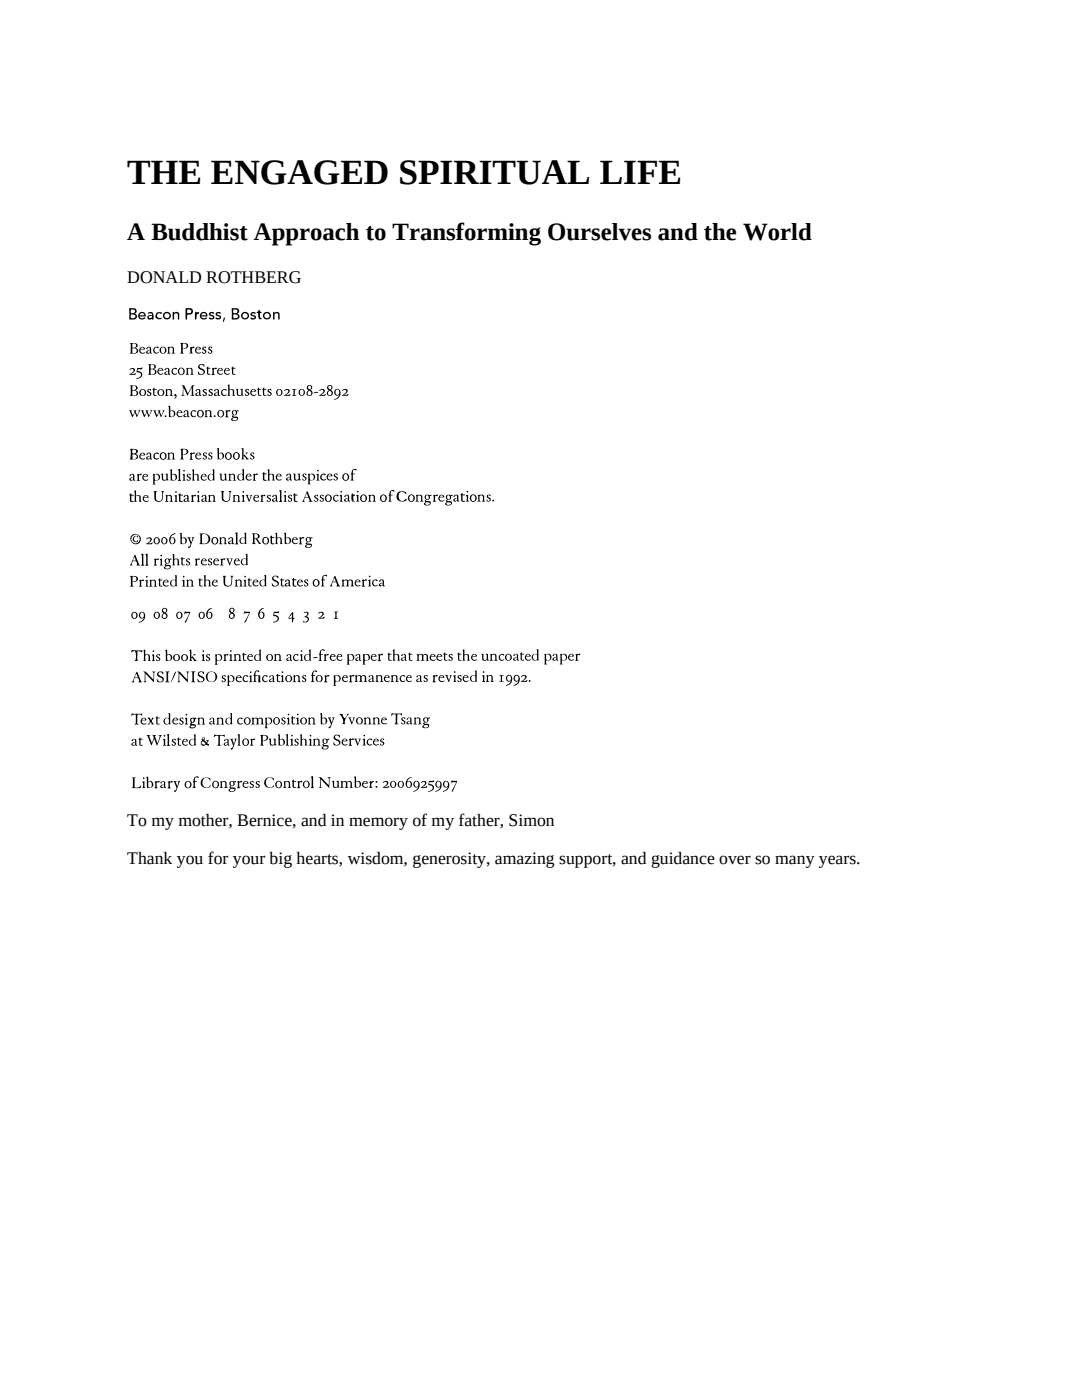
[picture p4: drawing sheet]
<svg xmlns="http://www.w3.org/2000/svg" width="216mm" height="279mm" viewBox="0 0 216 279" stroke-linecap="round" stroke-linejoin="round" font-family="sans-serif">
<defs><g id="words">
<text font-size="7.1" x="25.4" y="36.7">THE ENGAGED SPIRITUAL LIFE</text>
<text font-size="4.9" x="25.4" y="48">A Buddhist Approach to Transforming Ourselves and the World</text>
<g font-size="3.5">
<text x="25.4" y="56.4">DONALD ROTHBERG</text>
<text x="25.4" y="164.9">To my mother, Bernice, and in memory of my father, Simon</text>
<text x="25.4" y="172.5">Thank you for your big hearts, wisdom, generosity, amazing support, and guidance over so many years.</text>
</g>
</g></defs>
<g fill="#000">
<path d="M25.9 73.7l.1-.1a.53 .53 0 0 1 .8 0 .53 .53 0 0 1-.3 .8l-.3 .2 .9-.2-.1 .4h-1.2l.5-.4a.53 .53 0 0 0 .2-.8l-.6 .2zM27.4 73.5l1.1-.1-.2 .3h-.8a.27 .27 0 0 0 0 .4 .27 .27 0 0 0 .3 0 .66 .66 0 0 1 .6 .5 .66 .66 0 0 1-.2 .6l-.5 .3h-.6l.7-.2a.5 .5 0 0 0 .3-.5 .5 .5 0 0 0-.4-.5h-.5zM29.2 69.4l.3-.1a.49 .49 0 0 1 .6 0 .49 .49 0 0 1 .1 .6v.5l.1 .1h-.5a.34 .34 0 0 1-.5 0 .34 .34 0 0 1 0-.4l.5-.2-.3 .2a.22 .22 0 0 0 .1 .3 .22 .22 0 0 0 .3-.1v-.3a.39 .39 0 0 0-.3-.6l-.3 .3zM29.5 77.8a.35 .35 0 0 1 .4-.2 .35 .35 0 0 1 .2 .4l-.3-.2h-.2v.2l.4 .3a.42 .42 0 0 1 0 .7 .42 .42 0 0 1-.6-.4l.2 .3 .4-.1-.1-.3-.5-.3zM30.4 77.7l.4-.3v.2l.5 .1-.3 .1a.91 .91 0 0 0 0 1.1h.3a.42 .42 0 0 1-.7-.1l-.1-1zM30.8 69.4l.7-.2 .2 .2-.1 .1a.46 .46 0 0 0-.7 .1 .5 .5 0 0 0 0 .7 .5 .5 0 0 0 .7-.1l.1 .1a.57 .57 0 0 1-.7 .2 .57 .57 0 0 1-.4-.6zM31.4 62.4h.8l.1 .1-.1 .1a.47 .47 0 0 0-.8 .2v.3a.55 .55 0 0 0 .8 .3l.1 .1a.74 .74 0 0 1-1.1 0 .74 .74 0 0 1 .2-1.1zM32.9 73.7l.2-.2a.49 .49 0 0 1 .6 0 .49 .49 0 0 1 .1 .6v.5l.2 .2-.6-.1a.34 .34 0 0 1-.4 0 .34 .34 0 0 1-.1-.4l.5-.1-.3 .1a.22 .22 0 0 0 .1 .3 .22 .22 0 0 0 .3 0v-.4a.39 .39 0 0 0-.3-.6l-.3 .3zM33 77.8l.3-.2 .2 .1a.55 .55 0 0 1 .6 .1 .55 .55 0 0 1 .2 .6l.2 .6h-.7l.2-.1v-1l-.4-.1-.2 .1v.5a.44 .44 0 0 0 .2 .6h-.7l.2-.3zM33.4 69.3l.3-.1 .2 .1a.55 .55 0 0 1 .7 0 .55 .55 0 0 1 .1 .6l.2 .7-.6-.1 .1-.1v-1l-.3-.1-.3 .2v.4a.44 .44 0 0 0 .2 .6l-.6 .1 .1-.3zM34.5 62.3h.2l.1 .2a.53 .53 0 0 1 .6-.2 .53 .53 0 0 1 .4 .5l-.1 1-.2-.1v-.9l-.3-.3-.4 .2-.1 1-.2 .1zM34.5 73.6l.7-.2 .1 .2-.1 .1a.46 .46 0 0 0-.7 .1 .5 .5 0 0 0 .1 .7 .5 .5 0 0 0 .7 0 .57 .57 0 0 1-.7 .3 .57 .57 0 0 1-.4-.7z"/>
<path d="M34.8 78.7h.3a.5 .5 0 0 1-.3 .8l.2-.4-.2-.1zM35.9 68.5l.9-.1a.63 .63 0 0 1 .8 .7 .63 .63 0 0 1-.9 .5h-.2a.62 .62 0 0 0 .7-.7l-.2-.3a.34 .34 0 0 0-.3 0 .34 .34 0 0 0-.2 .3v.7a.65 .65 0 0 0 .2 .9h-.8l.2-.1v-1.8zM36.2 76.9a.44 .44 0 0 1 .7 .3l.6 1.2 .7-1.2a.43 .43 0 0 1 .6-.3l-.2 .2v1.3a.4 .4 0 0 0 .2 .6h-.8l.3-.2-.1-1.5-.8 1.6-.8-1.6v1.5l.2 .2h-.6l.2-.2 .1-1.3a.37 .37 0 0 0-.3-.6zM37.2 73.5l.2-.1 .2 .1a.55 .55 0 0 1 .7 0 .55 .55 0 0 1 .1 .7l.2 .6-.6-.1 .2-.1-.1-1h-.3l-.3 .1v.4a.44 .44 0 0 0 .2 .7h-.6l.2-.3zM38 69.2h.7l.1 .2a.61 .61 0 0 0-.6 .4 .61 .61 0 0 0 .2 .6l.1 .2h-.7l.2-.3zM39 62.3l.7 .1v.2l-.3 .1-.1 .2-.2 .9a1.55 1.55 0 0 1-.1-1.5zM39 77.9l.3-.2a.49 .49 0 0 1 .6 .1 .49 .49 0 0 1 .1 .6v.4l.1 .2-.5-.1a.34 .34 0 0 1-.4 .1 .34 .34 0 0 1-.1-.5l.5-.1-.3 .1a.22 .22 0 0 0 .1 .3 .22 .22 0 0 0 .3 0v-.4a.39 .39 0 0 0-.3-.6l-.3 .3zM39.6 72.9l.2-.2a.67 .67 0 0 1 1 .1l-.1 .4a.43 .43 0 0 0-.5-.5 .43 .43 0 0 0-.3 .6l.9 .6 .1 .5-.4 .3a.66 .66 0 0 1-1-.5h.1l.2 .3a.53 .53 0 0 0 .8 0 .69 .69 0 0 0-.6-.8l-.5-.4zM40.4 69.3a.35 .35 0 0 1 .4-.1 .35 .35 0 0 1 .3 .3l-.3-.2-.2 .1v.2l.4 .2a.42 .42 0 0 1 0 .8 .42 .42 0 0 1-.6-.4l.2 .2 .3-.1v-.2l-.5-.4zM40.5 77.8a.35 .35 0 0 1 .4-.2 .35 .35 0 0 1 .3 .4l-.3-.2h-.2v.2l.4 .3a.42 .42 0 0 1 0 .7 .42 .42 0 0 1-.6-.4l.2 .3 .3-.1v-.3l-.5-.3zM41.1 73.5l.4-.4 .1 .3 .4 .1-.3 .1a.91 .91 0 0 0 0 1h.3a.42 .42 0 0 1-.7 0v-1zM41.7 69.2h.5l.1 .3a.24 .24 0 0 0-.3-.2 .24 .24 0 0 0-.2 .3 .52 .52 0 0 1 .5 .4 .52 .52 0 0 1-.2 .6 .33 .33 0 0 1-.4-.1 .33 .33 0 0 1-.1-.3 .27 .27 0 0 0 .3 .3 .27 .27 0 0 0 .2-.3l-.1-.2a.45 .45 0 0 1-.4-.3 .45 .45 0 0 1 .1-.5z"/>
<path d="M41.7 77.8a.35 .35 0 0 1 .4-.2 .35 .35 0 0 1 .3 .4l-.3-.2h-.2v.2l.4 .3a.42 .42 0 0 1-.1 .7 .42 .42 0 0 1-.6-.4l.3 .3 .3-.1v-.3l-.5-.3zM41.8 62.4l.2-.1a.51 .51 0 0 1 .7 .2l-.1 .1a.28 .28 0 0 0-.3-.1 .28 .28 0 0 0-.2 .3 .53 .53 0 0 1 .6 .2 .53 .53 0 0 1 0 .6l-.7 .1a.21 .21 0 0 1-.3-.1 .21 .21 0 0 1 .2-.2l.5 .1 .1-.2-.2-.2a.45 .45 0 0 1-.5-.1 .45 .45 0 0 1 0-.6zM42.3 73.6l.3-.2 .1 .1 .4-.1 .2 .1-.6 .2a.79 .79 0 0 0 .2 1.1h-.7a1.03 1.03 0 0 0 .1-1.2zM42.8 77.9l.2-.2a.49 .49 0 0 1 .6 .1 .49 .49 0 0 1 .1 .6v.4l.2 .2-.6-.1a.34 .34 0 0 1-.4 .1 .34 .34 0 0 1-.1-.5l.5-.1-.3 .1a.22 .22 0 0 0 .1 .3 .22 .22 0 0 0 .3 0v-.4a.39 .39 0 0 0-.3-.6l-.3 .3zM43.1 62.4l.3-.1a.51 .51 0 0 1 .7 .2l-.2 .1a.28 .28 0 0 0-.3-.1 .28 .28 0 0 0-.2 .3 .53 .53 0 0 1 .6 .2 .53 .53 0 0 1 0 .6l-.7 .1a.21 .21 0 0 1-.3-.1 .21 .21 0 0 1 .2-.2l.5 .1 .2-.2-.3-.2a.45 .45 0 0 1-.5-.1 .45 .45 0 0 1 0-.6zM44.4 77.8l.7-.1 .1 .1-.1 .1a.46 .46 0 0 0-.7 .1 .5 .5 0 0 0 .1 .7 .5 .5 0 0 0 .7 0 .57 .57 0 0 1-.7 .3 .57 .57 0 0 1-.4-.6zM44.6 63.4l.4 .1-.3 .7h-.1h-.2zM45.5 76.8l.3-.1v1h.1a.55 .55 0 0 1 .7 .1 .55 .55 0 0 1 .1 .6l.2 .6h-.5v-1a.37 .37 0 0 0-.5-.2 .37 .37 0 0 0-.1 .5v.6h.2h-.6a2.85 2.85 0 0 0 .1-1.9zM46.1 73.5l.4-.4 .1 .3 .4 .1-.3 .1a.91 .91 0 0 0 0 1h.3a.42 .42 0 0 1-.7 0v-1zM47.1 77.7l.4-.1v.9a.35 .35 0 0 0 .4 .3 .35 .35 0 0 0 .3-.5l-.1-.4-.2-.2 .5-.1v1.1l.2 .2-1.2 .1zM49 77.8a.35 .35 0 0 1 .4-.2 .35 .35 0 0 1 .2 .4l-.2-.2h-.2v.2l.3 .3a.42 .42 0 0 1 0 .7 .42 .42 0 0 1-.6-.4l.3 .3 .3-.1-.1-.3-.4-.3zM50.1 62.5l.2-.2a.51 .51 0 0 1 .7 .3l-.1 .1a.28 .28 0 0 0-.3-.2 .28 .28 0 0 0-.2 .3 .53 .53 0 0 1 .6 .2 .53 .53 0 0 1 0 .6l-.7 .2a.21 .21 0 0 1-.3-.2 .21 .21 0 0 1 .2-.2l.5 .1 .1-.2-.2-.2a.45 .45 0 0 1-.5-.1 .45 .45 0 0 1 0-.5z"/>
<path d="M51.6 61.9h.2a.29 .29 0 0 0 .4 .4v.1l-.2 .1a.67 .67 0 0 0 .2 1v.2a.45 .45 0 0 1-.6-.3 .84 .84 0 0 0-.2-.9l-.1-.2a.29 .29 0 0 0 .3-.4zM51.3 77.7l.4-.4v.3l.4 .1-.2 .1a.91 .91 0 0 0 0 1.1h.2a.42 .42 0 0 1-.6-.1l-.1-1zM52.3 77.7l.4-.4v.3l.5 .1-.3 .1a.91 .91 0 0 0 0 1.1h.3a.42 .42 0 0 1-.7-.1l-.1-1zM53.6 77.7l.4-.1 .1 .3a.24 .24 0 0 0-.2-.1 .24 .24 0 0 0-.2 .2 .52 .52 0 0 1 .5 .4 .52 .52 0 0 1-.3 .6 .33 .33 0 0 1-.4 0 .33 .33 0 0 1-.1-.4 .27 .27 0 0 0 .3 .3 .27 .27 0 0 0 .3-.3l-.1-.1a.45 .45 0 0 1-.5-.3 .45 .45 0 0 1 .2-.5zM54.5 62.3h.3v.2a.53 .53 0 0 1 .6-.2 .53 .53 0 0 1 .4 .5v1l-.3-.1v-.9l-.3-.3-.4 .2v1l-.3 .1zM56.7 77.9l.1-.1a.53 .53 0 0 1 .9 0 .53 .53 0 0 1-.3 .8l-.3 .2 .8-.2v.4h-1.3l.6-.4a.53 .53 0 0 0 .2-.8l-.6 .2zM58.3 77.7h.9l-.4 .2v.8l.3 .3h-.8l.2-.1 .1-.6-.1-.5zM62.6 78.3h.9l-.8 .2zM63.7 77.9l.1-.1a.53 .53 0 0 1 .9 0 .53 .53 0 0 1-.3 .8l-.3 .2 .8-.2v.4h-1.3l.6-.4a.53 .53 0 0 0 .2-.8l-.6 .2zM68.3 77.8h.1a.53 .53 0 0 1 .9 0 .53 .53 0 0 1-.3 .8l-.3 .2 .8-.2-.1 .3h-1.2l.6-.4a.53 .53 0 0 0 .1-.7l-.6 .2zM25.8 81.9h.5l-.1 .2 .2 .4 .1 .3 .1-.1a.55 .55 0 0 0 .1-.8h.5l-.1 .3 .3 .7 .3-.7-.1-.3h.4l-.7 1.3-.4-.8-.2 .4a.24 .24 0 0 1-.2 .3 .24 .24 0 0 1-.3-.2zM25.9 98.6l.2-.1 .1 .2 .5 .1-.5 .2v.2v.7l.5 .1a.47 .47 0 0 1-.7 .1 .47 .47 0 0 1-.1-.6v-.6l-.1-.1z"/>
<path d="M25.9 94.8l.2-.2a.49 .49 0 0 1 .6 .1 .49 .49 0 0 1 .1 .6v.4l.2 .2-.5-.1a.34 .34 0 0 1-.5 .1 .34 .34 0 0 1-.1-.5l.5-.1-.2 .1a.22 .22 0 0 0 0 .3 .22 .22 0 0 0 .3 0v-.4a.39 .39 0 0 0-.3-.6l-.3 .3zM26.8 98l.3-.1 .1 1h.1a.55 .55 0 0 1 .6 0 .55 .55 0 0 1 .2 .6l.1 .6h-.5l.1-1a.37 .37 0 0 0-.5-.1 .37 .37 0 0 0-.2 .5l.1 .5 .1 .1h-.6a2.85 2.85 0 0 0 .2-1.9zM27.3 94.7l.3-.1 .2 .1a.28 .28 0 0 1 .3-.2 .28 .28 0 0 1 .2 .2l-.5 .1a.72 .72 0 0 0 .1 1.1l-.6 .1a1.06 1.06 0 0 0 0-1.3zM28.1 81.9h.6l-.1 .2 .1 .4 .1 .3 .2-.1a.55 .55 0 0 0 0-.8h.6l-.1 .3 .3 .7 .3-.7-.2-.3h.5l-.7 1.3-.4-.8-.2 .4a.24 .24 0 0 1-.2 .3 .24 .24 0 0 1-.3-.2zM29.2 90.6l.3-.2a.49 .49 0 0 1 .6 0 .49 .49 0 0 1 .1 .7v.4l.1 .2-.5-.1a.34 .34 0 0 1-.5 .1 .34 .34 0 0 1 0-.5l.5-.1-.3 .1a.22 .22 0 0 0 .1 .3 .22 .22 0 0 0 .3 0v-.4a.39 .39 0 0 0-.3-.6l-.3 .3zM30.6 81.9h.5l-.1 .2 .2 .4 .1 .3 .1-.1a.55 .55 0 0 0 .1-.8h.6l-.2 .3 .3 .7 .3-.7-.1-.3h.5l-.8 1.3-.4-.8-.2 .4a.24 .24 0 0 1-.1 .3 .24 .24 0 0 1-.3-.2zM30.7 98h.6l-.1 .2-.1 .7a.69 .69 0 0 0 .2 1 .69 .69 0 0 0 1-.2v-.4a1.43 1.43 0 0 0-.1-1.3l.5 .1-.1 .1-.1 .7a.93 .93 0 0 1-.9 1.3 .93 .93 0 0 1-.8-1.3zM30.8 90.5a.48 .48 0 0 1 .9 .1h-.3a.47 .47 0 0 0-.5 .6 .47 .47 0 0 0 .7 .2h.1a.64 .64 0 0 1-1 .1 .64 .64 0 0 1 .1-1zM32.1 94.6h.4v.9a.35 .35 0 0 0 .5 .2 .35 .35 0 0 0 .2-.5v-.4l-.2-.2 .4-.1 .1 1.1 .1 .2-1.1 .1zM33 82.9h.1v.3l-.2-.1zM33 98.9l.3-.1 .2 .1a.55 .55 0 0 1 .7 0 .55 .55 0 0 1 .1 .6l.2 .6h-.6l.1-.1v-1l-.3-.1-.3 .2v.4a.44 .44 0 0 0 .2 .6h-.6l.1-.2zM33.5 90.4l.2-.1 .2 .1a.55 .55 0 0 1 .7 0 .55 .55 0 0 1 .1 .7l.2 .6-.6-.1 .2-.1-.1-1h-.3l-.3 .1v.5a.44 .44 0 0 0 .2 .6h-.6l.2-.3z"/>
<path d="M35.7 98.6l.2-.2 .1 .3 .5 .1-.5 .2v.2v.7l.5 .1a.47 .47 0 0 1-.7 .1 .47 .47 0 0 1-.1-.7v-.5l-.1-.1zM35.5 93.7l.4-.1v.2a3.4 3.4 0 0 0 .2 2.1l-.6 .1v-.1a3.2 3.2 0 0 0 .1-2zM35.9 89.6h.9a.63 .63 0 0 1 .8 .6 .63 .63 0 0 1-.9 .6l-.1-.1a.62 .62 0 0 0 .6-.7l-.2-.2a.34 .34 0 0 0-.3-.1 .34 .34 0 0 0-.2 .3v.7a.65 .65 0 0 0 .2 .9h-.8l.3-.1-.1-1.7zM36.7 82.1l.2-.2a.49 .49 0 0 1 .6 .1 .49 .49 0 0 1 .1 .6v.4l.2 .2-.5-.1a.34 .34 0 0 1-.5 .1 .34 .34 0 0 1-.1-.5l.5-.1-.2 .1a.22 .22 0 0 0 0 .3 .22 .22 0 0 0 .3 0v-.4a.39 .39 0 0 0-.3-.6l-.3 .3zM36.7 99l.2-.2a.49 .49 0 0 1 .6 .1 .49 .49 0 0 1 .1 .6v.4l.2 .2-.5-.1a.34 .34 0 0 1-.5 .1 .34 .34 0 0 1-.1-.5l.6-.1-.3 .1a.22 .22 0 0 0 0 .3 .22 .22 0 0 0 .3 0v-.4a.39 .39 0 0 0-.3-.6l-.2 .3zM37.4 94.7l.5-.1 .1 .3a.22 .22 0 0 0-.3-.2 .22 .22 0 0 0-.2 .2l.2 .2a.42 .42 0 0 1 .4 .3 .42 .42 0 0 1-.3 .5h-.5v-.4l.3 .3h.2a.49 .49 0 0 0-.4-.6l-.1-.3zM38.3 82l.7-.1 .1 .2-.1 .1a.46 .46 0 0 0-.7 .1 .5 .5 0 0 0 .1 .7 .5 .5 0 0 0 .7-.1 .57 .57 0 0 1-.7 .3 .57 .57 0 0 1-.4-.6zM38.4 93.7h.3v1l.2-.1a.55 .55 0 0 1 .6 .1 .55 .55 0 0 1 .1 .6l.2 .6h-.5v-1a.37 .37 0 0 0-.5-.2 .37 .37 0 0 0-.1 .6l.1 .5 .1 .1h-.6a2.85 2.85 0 0 0 .1-2zM37.9 90.5l.3-.2 .1 .1 .4-.1 .2 .1-.5 .2a.79 .79 0 0 0 .1 1.1h-.7a1.03 1.03 0 0 0 .1-1.2zM38.1 98.9l.3-.1 .2 .1a.28 .28 0 0 1 .3-.2 .28 .28 0 0 1 .2 .2l-.5 .1a.72 .72 0 0 0 .1 1.1l-.6 .1a1.06 1.06 0 0 0 0-1.3zM40.2 99l.3-.2a.49 .49 0 0 1 .6 .1 .49 .49 0 0 1 .1 .6v.4l.1 .2-.5-.1a.34 .34 0 0 1-.4 .1 .34 .34 0 0 1-.1-.5l.5-.1-.3 .1a.22 .22 0 0 0 .1 .3 .22 .22 0 0 0 .3 0v-.4a.39 .39 0 0 0-.3-.6l-.3 .3zM40.6 90.4l.6-.1v.3a.22 .22 0 0 0-.3-.2 .22 .22 0 0 0-.2 .3l.2 .2a.42 .42 0 0 1 .4 .3 .42 .42 0 0 1-.2 .5l-.6-.1v-.3l.3 .3h.2a.49 .49 0 0 0-.4-.7l-.1-.3z"/>
<path d="M40.9 82l.3-.1 .2 .1a.55 .55 0 0 1 .6 0 .55 .55 0 0 1 .2 .6l.1 .6h-.6l.2-.1-.1-1-.3-.1-.3 .2v.4a.44 .44 0 0 0 .3 .6h-.7l.2-.2zM41.7 90.4l.6-.1v.3a.22 .22 0 0 0-.3-.2 .22 .22 0 0 0-.2 .3l.2 .2a.42 .42 0 0 1 .4 .3 .42 .42 0 0 1-.2 .5l-.6-.1v-.3l.3 .3h.2a.49 .49 0 0 0-.4-.7l-.1-.3zM41.6 98.9l.2-.1 .2 .1a.55 .55 0 0 1 .7 0 .55 .55 0 0 1 .2 .6l.1 .6h-.6l.2-.1-.1-1-.3-.1-.3 .2v.4a.44 .44 0 0 0 .3 .6h-.7l.2-.2zM42.8 82.9h.1v.3l-.2-.1zM43.8 94.6h.4v.9a.35 .35 0 0 0 .5 .2 .35 .35 0 0 0 .2-.5v-.4l-.3-.2 .5-.1v1.1l.2 .2-1.1 .1zM44.1 98h.7l-.2 .2v.7a.69 .69 0 0 0 .2 1 .69 .69 0 0 0 .9-.2l.1-.4a1.43 1.43 0 0 0-.2-1.3l.6 .1-.2 .1v.7a.93 .93 0 0 1-.9 1.2 .93 .93 0 0 1-.9-1.3zM45 82l.3-.2 .1 .2 .4-.2 .2 .2-.5 .1a.79 .79 0 0 0 .1 1.1h-.7a1.03 1.03 0 0 0 .1-1.2zM45.6 94.7l.3-.2 .2 .1a.55 .55 0 0 1 .6 .1 .55 .55 0 0 1 .2 .6l.2 .6h-.7l.2-.1v-1l-.3-.1-.3 .1v.5a.44 .44 0 0 0 .2 .6h-.7l.2-.3zM46.5 98.9l.3-.1 .2 .1a.55 .55 0 0 1 .6 0 .55 .55 0 0 1 .2 .6l.1 .6h-.6l.2-.1-.1-1-.3-.1-.3 .2v.4a.44 .44 0 0 0 .3 .6h-.7l.2-.2zM49 98.8h.6l-.1 .3 .2 .6 .3-.6-.1-.3h.4l-.5 1.3h-.2zM50 90.4l.6-.1v.3a.22 .22 0 0 0-.2-.2 .22 .22 0 0 0-.2 .3l.2 .2a.42 .42 0 0 1 .4 .3 .42 .42 0 0 1-.3 .5l-.5-.1v-.3l.2 .3h.2a.49 .49 0 0 0-.4-.7l-.1-.3zM50.5 94.7l.3-.2 .2 .2a.28 .28 0 0 1 .2-.2 .28 .28 0 0 1 .3 .2l-.5 .1a.72 .72 0 0 0 .1 1.1h-.6a1.06 1.06 0 0 0 0-1.2z"/>
<path d="M52.5 94.3l.1-.1 .2 .3 .4 .1-.5 .1v.3l.1 .7 .4 .1a.47 .47 0 0 1-.6 0 .47 .47 0 0 1-.1-.6v-.5l-.2-.2zM52 98.9l.3-.1 .2 .1a.28 .28 0 0 1 .2-.2 .28 .28 0 0 1 .3 .2l-.5 .1a.72 .72 0 0 0 .1 1.1h-.6a1.06 1.06 0 0 0 0-1.2zM53.4 98.9l.5-.1v.3a.22 .22 0 0 0-.2-.2 .22 .22 0 0 0-.2 .2l.2 .2a.42 .42 0 0 1 .4 .4 .42 .42 0 0 1-.3 .4h-.5v-.4l.2 .3h.2a.49 .49 0 0 0-.3-.6l-.2-.3zM53.4 93.7l.3-.1 .1 1h.1a.55 .55 0 0 1 .6 .1 .55 .55 0 0 1 .2 .6l.1 .6h-.5l.1-1a.37 .37 0 0 0-.5-.2 .37 .37 0 0 0-.1 .5v.6l.2 .1h-.7a2.85 2.85 0 0 0 .2-2zM54.3 99l.3-.2a.49 .49 0 0 1 .6 .1 .49 .49 0 0 1 .1 .6v.4l.1 .2-.5-.1a.34 .34 0 0 1-.4 .1 .34 .34 0 0 1-.1-.5l.5-.1-.3 .1a.22 .22 0 0 0 .1 .3 .22 .22 0 0 0 .3 0v-.4a.39 .39 0 0 0-.3-.6l-.3 .3zM55.7 97.9l.4-.1v.2a3.4 3.4 0 0 0 .2 2.1l-.6 .1v-.1a3.2 3.2 0 0 0 .1-2zM57.1 94.8l.3-.2a.49 .49 0 0 1 .6 0 .49 .49 0 0 1 .1 .6v.5l.1 .2-.5-.1a.34 .34 0 0 1-.4 0 .34 .34 0 0 1-.1-.4l.5-.1-.3 .1a.22 .22 0 0 0 .1 .3 .22 .22 0 0 0 .3 0v-.4a.39 .39 0 0 0-.3-.6l-.3 .3zM57.6 98.9l.6-.1v.3a.22 .22 0 0 0-.3-.2 .22 .22 0 0 0-.2 .2l.2 .2a.42 .42 0 0 1 .4 .3 .42 .42 0 0 1-.2 .5h-.6v-.4l.3 .3h.2a.49 .49 0 0 0-.4-.7l-.1-.2zM58.6 98.6l.2-.2 .1 .3 .5 .1-.5 .1v.3v.7l.5 .1a.47 .47 0 0 1-.7 .1 .47 .47 0 0 1-.1-.7v-.5l-.1-.1zM58.5 94.6l.4-.1v.9a.35 .35 0 0 0 .5 .3 .35 .35 0 0 0 .2-.5v-.4l-.3-.2 .5-.1v1.1l.2 .2-1.1 .1zM60.5 94.6l.5-.1v.3a.22 .22 0 0 0-.2-.2 .22 .22 0 0 0-.2 .3l.2 .2a.42 .42 0 0 1 .4 .3 .42 .42 0 0 1-.3 .5l-.5-.1v-.3l.2 .3h.2a.49 .49 0 0 0-.4-.7l-.1-.2zM62.8 98.9l.6-.1v.3a.22 .22 0 0 0-.2-.2 .22 .22 0 0 0-.2 .2l.2 .2a.42 .42 0 0 1 .3 .3 .42 .42 0 0 1-.2 .5h-.6v-.4l.3 .3h.2a.49 .49 0 0 0-.4-.7l-.1-.2z"/>
<path d="M63.9 98.9l.6-.1v.3a.22 .22 0 0 0-.2-.2 .22 .22 0 0 0-.2 .2l.2 .2a.42 .42 0 0 1 .3 .3 .42 .42 0 0 1-.2 .5h-.5v-.4l.2 .3h.2a.49 .49 0 0 0-.4-.7l-.1-.2zM64.1 94.7a.48 .48 0 0 1 .9 .1h-.3a.47 .47 0 0 0-.5 .6 .47 .47 0 0 0 .7 .2h.1a.64 .64 0 0 1-1 .1 .64 .64 0 0 1 .1-1zM66.7 94.6l.6-.1v.3a.22 .22 0 0 0-.2-.2 .22 .22 0 0 0-.2 .3l.1 .1a.42 .42 0 0 1 .4 .4 .42 .42 0 0 1-.2 .4h-.6v-.3l.3 .3h.2a.49 .49 0 0 0-.4-.7l-.1-.3zM66.7 98.9l.7-.1 .1 .1v.1a.46 .46 0 0 0-.8 .1 .5 .5 0 0 0 .1 .7 .5 .5 0 0 0 .7 0 .57 .57 0 0 1-.7 .3 .57 .57 0 0 1-.4-.6zM68.7 99l.3-.2a.49 .49 0 0 1 .6 0 .49 .49 0 0 1 .1 .7v.4l.1 .2-.5-.1a.34 .34 0 0 1-.5 .1 .34 .34 0 0 1 0-.5l.5-.1-.3 .1a.22 .22 0 0 0 .1 .3 .22 .22 0 0 0 .3 0v-.4a.39 .39 0 0 0-.3-.6l-.3 .3zM70.2 98.6l.2-.1 .1 .2 .3 .1-.3 .3a.67 .67 0 0 0 .2 .9h.1l-.4 .1a1.12 1.12 0 0 1-.2-1.5zM70.4 93.7l.2-.1h.5a.17 .17 0 0 1-.1 .3 .17 .17 0 0 1-.2-.2l-.3 .1-.1 .7 .4 .1h-.3a1.01 1.01 0 0 0 .1 1.3l-.7-.1 .2-.2v-.9l-.1-.2h.1zM73.5 98.9l.3-.2 .2 .1a.55 .55 0 0 1 .7 .1 .55 .55 0 0 1 .1 .6l.2 .6-.6-.1h.1v-1l-.3-.1-.3 .1v.5a.44 .44 0 0 0 .2 .6h-.6l.1-.3zM77.9 98l.3-.2h.4a.17 .17 0 0 1 0 .3 .17 .17 0 0 1-.3-.1l-.3 .1-.1 .6 .5 .1-.4 .1a1.01 1.01 0 0 0 .2 1.2l-.8-.1 .3-.2v-.9l-.2-.1 .2-.1zM79.6 98.1l.4-.1a.84 .84 0 0 1 1.1 .6h-.1a.79 .79 0 0 0-1.1-.4 .79 .79 0 0 0-.3 1.1 .76 .76 0 0 0 .6 .7 .76 .76 0 0 0 .8-.4h.1a1.09 1.09 0 0 1-1.7 .2 1.09 1.09 0 0 1 .2-1.7zM83 98.9l.3-.2 .2 .1a.55 .55 0 0 1 .6 .1 .55 .55 0 0 1 .2 .6l.1 .6-.6-.1h.2l-.1-1-.3-.1-.3 .1v.5a.44 .44 0 0 0 .3 .6h-.7l.2-.3zM86.4 98.9l.3-.2 .2 .2a.28 .28 0 0 1 .2-.2 .28 .28 0 0 1 .3 .2l-.5 .1a.72 .72 0 0 0 .1 1.1h-.6a1.06 1.06 0 0 0 0-1.2z"/>
<path d="M90.5 99l.3-.2a.49 .49 0 0 1 .6 0 .49 .49 0 0 1 .1 .6v.5l.1 .2-.5-.1a.34 .34 0 0 1-.5 0 .34 .34 0 0 1 0-.4l.5-.1-.3 .1a.22 .22 0 0 0 .1 .3 .22 .22 0 0 0 .3 0v-.4a.39 .39 0 0 0-.3-.6l-.3 .3zM92 98.5l.2-.1 .1 .3 .5 .1-.5 .1v.3v.7l.5 .1a.47 .47 0 0 1-.7 0 .47 .47 0 0 1-.1-.6v-.6l-.1-.1zM95.3 98.8l.3-.1 .2 .1a.55 .55 0 0 1 .7 0 .55 .55 0 0 1 .1 .7l.2 .6-.6-.1 .1-.1v-1h-.3l-.3 .1v.5a.44 .44 0 0 0 .2 .6h-.6l.1-.3zM97.2 98.8l.6-.1v.3a.22 .22 0 0 0-.2-.2 .22 .22 0 0 0-.2 .3l.2 .2a.42 .42 0 0 1 .3 .3 .42 .42 0 0 1-.2 .5l-.5-.1v-.3l.2 .3h.2a.49 .49 0 0 0-.4-.7l-.1-.3zM98.3 99.7l.2 .1v.3l-.3-.1zM25.9 115l.9-.1a.63 .63 0 0 1 .7 .7 .63 .63 0 0 1-.8 .5h-.2a.62 .62 0 0 0 .7-.7l-.2-.3a.34 .34 0 0 0-.4 0 .34 .34 0 0 0-.2 .3l.1 .7a.65 .65 0 0 0 .2 .9h-.8l.2-.1v-1.8zM26.6 107.2l.3-.2h.6v.3l-.3-.3-.2 .1-.3 .4 .3 .5 .2 .1 .3-.3v.3a.64 .64 0 0 1-.9-.1 .64 .64 0 0 1 0-.8zM28.2 110.6l.3-.1 .1 .2a3.4 3.4 0 0 0 .2 2.1l-.6 .1v-.1a3.2 3.2 0 0 0 .1-2zM27.8 115.9l.3-.2 .1 .1a.28 .28 0 0 1 .3-.1 .28 .28 0 0 1 .2 .1l-.4 .2a.72 .72 0 0 0 .1 1l-.7 .1a1.06 1.06 0 0 0 .1-1.2zM29 110.6l.4-.1 .1 .2a3.4 3.4 0 0 0 .1 2.1l-.6 .1v-.1a3.2 3.2 0 0 0 .1-2zM29.2 107.5l.1-.1a.53 .53 0 0 1 .9 0 .53 .53 0 0 1-.3 .8l-.3 .2 .8-.1v.3h-1.3l.6-.4a.53 .53 0 0 0 .2-.8l-.7 .2zM29.9 115.8l.2-.1 .2 .1a.55 .55 0 0 1 .7 0 .55 .55 0 0 1 .1 .6l.2 .7-.6-.1 .2-.1-.1-1-.3-.1-.3 .2v.4a.44 .44 0 0 0 .2 .6l-.6 .1 .1-.3z"/>
<path d="M30.7 111.6l.3-.1 .2 .1a.28 .28 0 0 1 .2-.2 .28 .28 0 0 1 .3 .2l-.5 .1a.72 .72 0 0 0 .1 1.1l-.6 .1a1.06 1.06 0 0 0 0-1.3zM31.8 115.5h.2v.2h.4l-.4 .2v.3v.7h.4v.2l-.5-.1-.2-.1v-.9l-.2-.3zM34.6 106.5h.4l-.3 .1zM34.5 110.6h.3v1l.1-.1a.55 .55 0 0 1 .7 .1 .55 .55 0 0 1 .1 .6l.2 .6h-.6l.1-1a.37 .37 0 0 0-.5-.1 .37 .37 0 0 0-.1 .5v.5l.2 .1h-.6a2.85 2.85 0 0 0 .1-1.9zM36.3 111.2h.2v.3h.4l-.5 .1v.3l.1 .7h.3v.2h-.4l-.2-.2v-.9l-.2-.2zM37.2 111.6l.6-.1v.3a.22 .22 0 0 0-.2-.2 .22 .22 0 0 0-.2 .2l.2 .2a.42 .42 0 0 1 .3 .3 .42 .42 0 0 1-.2 .5h-.5v-.4l.2 .3h.2a.49 .49 0 0 0-.4-.6l-.1-.3zM37.4 107.3l.6-.1-.1 .3 .3 .7 .2-.7-.1-.3 .4 .1-.7 1.7a.33 .33 0 0 1-.5 .3v-.1a.85 .85 0 0 0 .2-1.4zM37.2 115.8l.3-.1 .2 .1a.55 .55 0 0 1 .6 0 .55 .55 0 0 1 .2 .6l.1 .6h-.6l.2-.1-.1-1-.3-.1-.2 .2v.4a.44 .44 0 0 0 .2 .6l-.7 .1 .2-.3zM38.9 111.6l.3-.2 .2 .2a.28 .28 0 0 1 .2-.2 .28 .28 0 0 1 .3 .2l-.5 .1a.72 .72 0 0 0 .1 1.1h-.6a1.06 1.06 0 0 0 0-1.2zM39.6 115.7l.4-.3v.3l.4 .1h-.3a.91 .91 0 0 0 .1 1.1h.2a.42 .42 0 0 1-.6 0l-.1-1.1zM40.7 114.9l.3-.1v1l.2-.1a.55 .55 0 0 1 .6 .1 .55 .55 0 0 1 .2 .6l.1 .6h-.5l.1-1a.37 .37 0 0 0-.6-.1 .37 .37 0 0 0-.1 .5l.1 .5 .1 .1h-.6a2.85 2.85 0 0 0 .1-1.9zM41.6 111.5l.6-.1v.4a.22 .22 0 0 0-.2-.3 .22 .22 0 0 0-.2 .3l.2 .2a.42 .42 0 0 1 .3 .3 .42 .42 0 0 1-.2 .5l-.6-.1v-.3l.3 .3h.2a.49 .49 0 0 0-.4-.7l-.1-.2z"/>
<path d="M43.8 107.3l.3-.1 .2 .1a.55 .55 0 0 1 .6 0 .55 .55 0 0 1 .2 .7l.1 .6-.6-.1h.2l-.1-1-.3-.1-.3 .1v.5a.44 .44 0 0 0 .3 .6h-.7l.2-.3zM44.5 115h.6l-.1 .1-.1 .7a.69 .69 0 0 0 .2 1 .69 .69 0 0 0 1-.2v-.4a1.43 1.43 0 0 0-.1-1.2h.5l-.1 .2-.1 .6a.93 .93 0 0 1-.8 1.3 .93 .93 0 0 1-.9-1.3zM44 111.6l.3-.2 .2 .2a.28 .28 0 0 1 .2-.2 .28 .28 0 0 1 .3 .2l-.5 .1a.72 .72 0 0 0 .1 1.1h-.6a1.06 1.06 0 0 0 0-1.2zM45.1 111.5h.6l-.1 .3 .3 .6 .2-.7-.1-.3 .4 .1-.5 1.3h-.1zM45.6 107.5l.2-.2a.49 .49 0 0 1 .6 0 .49 .49 0 0 1 .1 .6v.5l.2 .2-.5-.1a.34 .34 0 0 1-.5 0 .34 .34 0 0 1-.1-.4l.6-.1-.3 .1a.22 .22 0 0 0 0 .3 .22 .22 0 0 0 .3 0v-.4a.39 .39 0 0 0-.3-.6l-.2 .3zM47 106.3l.3-.1 .1 .3a3.4 3.4 0 0 0 .1 2l-.5 .1v-.1a3.2 3.2 0 0 0 .1-1.9zM46.9 115.8l.3-.1h.2a.55 .55 0 0 1 .6 .1 .55 .55 0 0 1 .2 .6l.2 .6h-.6l.1-.1v-1l-.3-.1-.3 .2v.4a.44 .44 0 0 0 .2 .6h-.6l.1-.2zM49.7 115.4l.1 .1v.2h.4l-.4 .2v.2v.7l.4 .1v.1h-.5l-.1-.1v-1l-.2-.2zM54 107l.2-.1 .1 .3h.5l-.5 .2v.3v.7l.4 .1a.47 .47 0 0 1-.6 0 .47 .47 0 0 1-.1-.6v-.6l-.1-.1zM54.5 115.1l.1-.1a.62 .62 0 0 1 .9 .1l-.1 .3a.4 .4 0 0 0-.5-.4 .4 .4 0 0 0-.1 .7l.3 .1a.61 .61 0 0 1 .6 .6 .61 .61 0 0 1-.6 .6 .61 .61 0 0 1-.9-.5l.1-.1 .1 .2a.53 .53 0 0 0 .5 .3 .53 .53 0 0 0 .5-.2 .83 .83 0 0 0-.7-.7l-.3-.2a.48 .48 0 0 1 .1-.7zM55 106.4l.3-.1v1h.1a.55 .55 0 0 1 .7 0 .55 .55 0 0 1 .1 .7l.2 .5-.5 .1v-1.1a.37 .37 0 0 0-.5-.1 .37 .37 0 0 0-.1 .5v.5l.2 .1h-.6a2.85 2.85 0 0 0 .1-1.9zM56.2 115.4l.1 .1v.2h.4l-.4 .2v.2v.7l.4 .1v.1h-.5l-.1-.1v-1l-.2-.2z"/>
<path d="M56.9 115.9l.2-.2a.49 .49 0 0 1 .7 .1 .49 .49 0 0 1 0 .6v.4l.2 .2-.5-.1a.34 .34 0 0 1-.5 .1 .34 .34 0 0 1-.1-.5l.6-.1-.3 .1a.22 .22 0 0 0 0 .3 .22 .22 0 0 0 .3 0v-.4a.39 .39 0 0 0-.3-.6l-.2 .3zM58.4 115.5l.2-.2 .1 .3 .5 .1-.5 .1v.3v.7l.4 .1a.47 .47 0 0 1-.6 .1 .47 .47 0 0 1-.1-.7v-.5l-.1-.1zM59.7 107.4l.3-.2 .1 .1 .4-.1 .2 .1-.5 .2a.79 .79 0 0 0 .1 1.1h-.6a1.03 1.03 0 0 0 0-1.2zM60.8 115.8l.6-.1v.3a.22 .22 0 0 0-.2-.2 .22 .22 0 0 0-.2 .2l.1 .2a.42 .42 0 0 1 .4 .3 .42 .42 0 0 1-.2 .5h-.6v-.4l.3 .3h.2a.49 .49 0 0 0-.4-.7l-.1-.2zM64.5 114.9l.2-.2h.5a.17 .17 0 0 1-.1 .3 .17 .17 0 0 1-.2-.1l-.3 .1-.1 .6 .4 .1-.3 .1a1.01 1.01 0 0 0 .1 1.2h-.7l.2-.3v-.9l-.1-.1 .1-.1zM68.2 115.8l.3-.1 .1 .1 .3-.1 .7 .1a.53 .53 0 0 1 .7 0 .53 .53 0 0 1 .1 .6v.5l.2 .1h-.6l.2-.3-.1-.7a.33 .33 0 0 0-.3-.2 .33 .33 0 0 0-.3 .3v.8l.2 .1h-.6l.1-.2v-.9h-.5a.84 .84 0 0 0 0 1l.1 .1h-.7l.2-.3v-.8zM72.2 115.8l.3-.2 .1 .2 .4-.2 .2 .2-.5 .1a.79 .79 0 0 0 .1 1.1h-.6a1.03 1.03 0 0 0 0-1.2zM74.5 115.8l.7-.1 .2 .1-.1 .1a.46 .46 0 0 0-.8 .1 .5 .5 0 0 0 .1 .7 .5 .5 0 0 0 .7 0 .57 .57 0 0 1-.7 .3 .57 .57 0 0 1-.4-.6zM75.7 115.9l.2-.2a.49 .49 0 0 1 .6 .1 .49 .49 0 0 1 .1 .6v.4l.2 .2-.5-.1a.34 .34 0 0 1-.5 .1 .34 .34 0 0 1-.1-.5l.5-.1-.2 .1a.22 .22 0 0 0 0 .3 .22 .22 0 0 0 .3 0v-.4a.39 .39 0 0 0-.3-.6l-.3 .3zM26.4 129.7l2 .1v.3l-.1 .1-.3-.2h-.6a2.85 2.85 0 0 0 .2 1.9h-.8a1.5 1.5 0 0 0 .1-1.9h-.3l-.4 .2zM28.6 134a1.49 1.49 0 0 1 1.3 .9l.7 .6a1.29 1.29 0 0 0-.3-1.4h.7l-.2 .2-.1 1.8-1.7-1.7v1a.45 .45 0 0 0 .3 .7h-.7l.2-.2a2.48 2.48 0 0 0-.1-1.8zM28.7 129.7h.3v1l.1-.1a.55 .55 0 0 1 .7 .1 .55 .55 0 0 1 .1 .6l.2 .6h-.6l.1-1a.37 .37 0 0 0-.5-.2 .37 .37 0 0 0-.1 .6v.5l.2 .1h-.6a2.85 2.85 0 0 0 .1-2z"/>
<path d="M31.3 130.7l.5-.1 .1 .3a.22 .22 0 0 0-.3-.2 .22 .22 0 0 0-.2 .2l.2 .2a.42 .42 0 0 1 .4 .3 .42 .42 0 0 1-.3 .5h-.5v-.4l.2 .3h.3a.49 .49 0 0 0-.4-.6l-.1-.3zM31.4 134.2l.2-.1a.67 .67 0 0 1 1 0l-.1 .5a.43 .43 0 0 0-.5-.5 .43 .43 0 0 0-.3 .5l.9 .7 .1 .4-.4 .4a.66 .66 0 0 1-1-.5l.1-.1 .2 .4a.53 .53 0 0 0 .8 0 .69 .69 0 0 0-.6-.8l-.5-.4zM33 134l.8 .1-.2 .1-.1 .3 .1 1.5 .2 .1-.7 .1v-.2a2.17 2.17 0 0 0 .1-1.8zM35 134.1l.1-.1-.1 .5-.9 1.7zM35.4 134a1.49 1.49 0 0 1 1.2 .9l.8 .6a1.29 1.29 0 0 0-.3-1.4h.7l-.3 .2v1.8l-1.7-1.7v1a.45 .45 0 0 0 .2 .7h-.6l.2-.2a2.48 2.48 0 0 0-.1-1.8zM36.9 122l1.1 .2-.8 1.7a.24 .24 0 0 1-.1 .3 .24 .24 0 0 1-.3 0l.9-1.7a.71 .71 0 0 0-.9 .1h-.1zM38.2 134l.8 .1-.3 .1v.3v1.5l.2 .1-.7 .1v-.2a2.17 2.17 0 0 0 .1-1.8zM39.6 134.2l.1-.1a.67 .67 0 0 1 1 0l-.1 .4a.43 .43 0 0 0-.4-.4 .43 .43 0 0 0-.4 .5l.9 .7 .1 .4-.4 .4a.66 .66 0 0 1-1-.5l.1-.1 .2 .4a.53 .53 0 0 0 .8 0 .69 .69 0 0 0-.6-.8l-.4-.4zM41.2 130.7l.6-.1v.3a.22 .22 0 0 0-.2-.2 .22 .22 0 0 0-.2 .2l.2 .2a.42 .42 0 0 1 .3 .3 .42 .42 0 0 1-.2 .5h-.5v-.4l.2 .3h.2a.49 .49 0 0 0-.4-.6l-.1-.3zM44.4 134.9l.5-.1v.3a.22 .22 0 0 0-.2-.2 .22 .22 0 0 0-.2 .2l.2 .2a.42 .42 0 0 1 .4 .3 .42 .42 0 0 1-.3 .5h-.5v-.4l.2 .3h.2a.49 .49 0 0 0-.4-.6l-.1-.3zM44.6 130.7l.3-.2 .2 .2a.28 .28 0 0 1 .2-.2 .28 .28 0 0 1 .3 .2l-.5 .1a.72 .72 0 0 0 .1 1.1h-.6a1.06 1.06 0 0 0 0-1.2zM46.7 130.6l.3-.1 .2 .1a.55 .55 0 0 1 .6 0 .55 .55 0 0 1 .2 .7l.1 .6-.6-.1h.2l-.1-1-.3-.1-.3 .1v.5a.44 .44 0 0 0 .3 .6h-.7l.2-.3z"/>
<path d="M48.3 130.6l.4-.3v.2l.5 .1-.3 .1a.91 .91 0 0 0 0 1.1h.3a.42 .42 0 0 1-.7-.1l-.1-1zM48.8 122l1.1 .1-.8 1.8a.24 .24 0 0 1-.1 .3 .24 .24 0 0 1-.3-.1l1-1.6a.71 .71 0 0 0-1 0l-.1 .1zM48.7 134.9l.6-.1 .2 .1-.1 .2a.46 .46 0 0 0-.7 .1 .5 .5 0 0 0 .1 .6 .5 .5 0 0 0 .7 0 .57 .57 0 0 1-.7 .3 .57 .57 0 0 1-.4-.6zM50.9 134l.3-.2h.4a.17 .17 0 0 1 0 .3 .17 .17 0 0 1-.3-.1l-.2 .1-.1 .6 .4 .1-.4 .1a1.01 1.01 0 0 0 .2 1.2l-.7-.1 .2-.2v-.9l-.2-.1 .2-.1zM51.4 134.8h.5l.1 1.2-.4 .2-.1-.2a1.2 1.2 0 0 0-.1-1.2zM52.5 134.9l.7-.1 .2 .1-.1 .2a.46 .46 0 0 0-.7 .1 .5 .5 0 0 0 .1 .6 .5 .5 0 0 0 .7 0 .57 .57 0 0 1-.7 .3 .57 .57 0 0 1-.4-.6zM54.7 130.6l.3-.1 .2 .1a.55 .55 0 0 1 .6 0 .55 .55 0 0 1 .2 .7l.2 .6-.7-.1h.2v-1l-.4-.1-.2 .1v.5a.44 .44 0 0 0 .2 .6h-.7l.2-.3zM55.3 134.5l.2 .1v.2h.4l-.4 .2v.2v.7l.4 .1v.1h-.5l-.1-.1v-1l-.2-.2zM54.7 122.1h1l-.1 .2h-.8l-.1 .4a.77 .77 0 0 1 .8 .3 .77 .77 0 0 1 0 .8l-.4 .3-.6 .1 .1-.1a.58 .58 0 0 0 .7-.4 .58 .58 0 0 0-.3-.7 .43 .43 0 0 1-.5-.2 .43 .43 0 0 1 .1-.5zM58.7 130.7l.7-.2 .2 .2-.1 .1a.46 .46 0 0 0-.7 .1 .5 .5 0 0 0 0 .7 .5 .5 0 0 0 .7 0 .57 .57 0 0 1-.7 .3 .57 .57 0 0 1-.3-.6zM58.5 134.9l.3-.2 .2 .1a.55 .55 0 0 1 .6 .1 .55 .55 0 0 1 .2 .6l.2 .6h-.7l.2-.1v-1l-.3-.1-.3 .1v.5a.44 .44 0 0 0 .2 .6h-.7l.2-.3zM60.4 134.8l.6-.1v.4a.22 .22 0 0 0-.2-.3 .22 .22 0 0 0-.2 .3l.1 .2a.42 .42 0 0 1 .4 .3 .42 .42 0 0 1-.2 .5l-.6-.1v-.3l.3 .3h.2a.49 .49 0 0 0-.4-.7l-.1-.2z"/>
<path d="M60.6 122.3l.3-.2 .6 .1v.4l-.3 .4a.63 .63 0 0 1 .4 .7 .63 .63 0 0 1-.5 .5l-.7-.1 .1-.1 .2 .1a.48 .48 0 0 0 .7-.5 .48 .48 0 0 0-.7-.4l.2-.2a.49 .49 0 0 0 .2-.7l-.4 .1zM62.5 134l.2-.2h.5a.17 .17 0 0 1-.1 .3 .17 .17 0 0 1-.2-.1l-.3 .1-.1 .6 .4 .1-.3 .1a1.01 1.01 0 0 0 .1 1.2h-.7l.2-.3v-.9l-.1-.1 .1-.1zM62.5 131.2h.9l-.9 .2zM63.5 122.3l.1-.1a.53 .53 0 0 1 .9 0 .53 .53 0 0 1-.3 .9l-.3 .1 .8-.1v.3h-1.3l.6-.4a.53 .53 0 0 0 .2-.7l-.6 .2zM64 129.8l.2-.2h.5a.17 .17 0 0 1 0 .3 .17 .17 0 0 1-.3-.1l-.3 .1-.1 .6 .4 .1-.3 .1a1.01 1.01 0 0 0 .2 1.2l-.8-.1 .3-.2-.1-.9-.1-.1 .2-.1zM64.6 130.7l.3-.2 .2 .2a.28 .28 0 0 1 .2-.2 .28 .28 0 0 1 .3 .2l-.5 .1a.72 .72 0 0 0 .1 1.1h-.6a1.06 1.06 0 0 0 0-1.2zM64.7 134.9l.3-.2 .1 .2 .4-.2 .2 .2-.5 .1a.79 .79 0 0 0 .1 1.1h-.6a1.02 1.02 0 0 0 0-1.2zM66.6 122.1h.8l-.2 .1v.2v.9l.2 .1v.1h-.7v-.1a.74 .74 0 0 0 0-1.2zM69.7 134.9l.3-.2 .1 .1 .4-.1 .2 .2-.5 .1a.79 .79 0 0 0 .1 1.1h-.6a1.02 1.02 0 0 0 0-1.2zM70.8 134.8l.4-.1v.2l.4-.2 .7 .1a.53 .53 0 0 1 .6 0 .53 .53 0 0 1 .2 .7v.4l.1 .2h-.6l.2-.3v-.7a.33 .33 0 0 0-.4-.2 .33 .33 0 0 0-.3 .3v.7l.3 .1-.7 .1 .2-.2-.1-.9-.4-.1a.84 .84 0 0 0-.1 1.1h.1h-.6l.1-.2v-.8zM75 134.9l.3-.2 .2 .1a.55 .55 0 0 1 .6 0 .55 .55 0 0 1 .2 .7l.1 .6-.6-.1h.2l-.1-1-.3-.1-.3 .1v.5a.44 .44 0 0 0 .3 .6h-.7l.2-.3zM75.4 130.7l.3-.2 .2 .1 .3-.1 .2 .1-.5 .2a.79 .79 0 0 0 .1 1.1h-.6a1.02 1.02 0 0 0 0-1.2z"/>
<path d="M77.6 130.3h.1v.2h.5l-.5 .2v.3v.7h.4v.2h-.5l-.1-.2v-.9l-.2-.3zM78.4 129.7l.3-.1 .1 1h.1a.55 .55 0 0 1 .6 0 .55 .55 0 0 1 .2 .7l.1 .5h-.5l.1-1a.37 .37 0 0 0-.5-.1 .37 .37 0 0 0-.2 .5l.1 .5 .1 .1h-.6a2.85 2.85 0 0 0 .1-1.9zM78 134.9l.3-.2 .2 .1a.55 .55 0 0 1 .7 0 .55 .55 0 0 1 .1 .7l.2 .6-.6-.1h.1v-1l-.3-.1-.3 .1v.5a.44 .44 0 0 0 .2 .6h-.6l.1-.3zM80 134.9l.7-.2 .2 .2-.1 .1a.46 .46 0 0 0-.8 .1 .5 .5 0 0 0 .1 .7 .5 .5 0 0 0 .7 0 .57 .57 0 0 1-.7 .3 .57 .57 0 0 1-.4-.6zM81.7 130.3h.2v.2h.4l-.5 .2v.3l.1 .7h.3v.2h-.4l-.2-.2v-.9l-.2-.3zM83.1 130.6l.4-.1 .1 .2 .3-.2 .7 .1a.53 .53 0 0 1 .6 0 .53 .53 0 0 1 .2 .6v.5l.2 .2h-.6l.1-.3v-.8a.33 .33 0 0 0-.4-.1 .33 .33 0 0 0-.2 .3v.7l.2 .1-.7 .1 .2-.3v-.8l-.5-.1a.84 .84 0 0 0-.1 1.1h.2h-.7l.2-.2v-.8zM84.7 134.8l.5-.1v.3a.22 .22 0 0 0-.2-.2 .22 .22 0 0 0-.2 .3l.2 .2a.42 .42 0 0 1 .4 .3 .42 .42 0 0 1-.3 .5l-.5-.1v-.3l.2 .3h.2a.49 .49 0 0 0-.4-.7l-.1-.2zM86.3 134.9l.4-.2 .1 .1 .3-.1 .3 .2-.6 .1a.79 .79 0 0 0 .1 1.1h-.6a1.02 1.02 0 0 0 0-1.2zM88.4 130.5l.4-.3 .1 .3 .4 .1h-.3a.91 .91 0 0 0 0 1.1h.3a.42 .42 0 0 1-.7 0v-1.1zM88.8 134.8l.6-.1-.1 .3 .3 .7 .2-.7-.1-.3h.5l-.6 1.4h-.1zM89.6 130.6l.6-.1v.3a.22 .22 0 0 0-.2-.2 .22 .22 0 0 0-.2 .3l.2 .1a.42 .42 0 0 1 .3 .4 .42 .42 0 0 1-.2 .4h-.5v-.3l.2 .3h.2a.49 .49 0 0 0-.4-.7l-.1-.3zM91.4 134.8l.6-.1v.3a.22 .22 0 0 0-.2-.2 .22 .22 0 0 0-.2 .3l.2 .2a.42 .42 0 0 1 .3 .3 .42 .42 0 0 1-.2 .5l-.6-.1v-.3l.3 .3h.2a.49 .49 0 0 0-.4-.7l-.1-.2z"/>
<path d="M91.2 130.5l.4-.3v.3l.5 .1h-.3a.91 .91 0 0 0 0 1.1h.3a.42 .42 0 0 1-.7 0v-1.1zM92.4 129.7l.2-.1 .1 1h.1a.55 .55 0 0 1 .7 0 .55 .55 0 0 1 .1 .7l.2 .5h-.6l.1-1a.37 .37 0 0 0-.5-.1 .37 .37 0 0 0-.1 .5v.5l.2 .1h-.6a2.85 2.85 0 0 0 .1-1.9zM96 130.5h.5v.9a.35 .35 0 0 0 .4 .3 .35 .35 0 0 0 .2-.5v-.5l-.2-.1 .5-.1v1l.2 .3h-1.2zM97 134.8l.3-.1 .2 .1a.55 .55 0 0 1 .7 0 .55 .55 0 0 1 .1 .7l.2 .6-.6-.1 .1-.1v-1h-.3l-.3 .1v.5a.44 .44 0 0 0 .2 .6h-.6l.1-.3zM97.8 130.6l.3-.1 .2 .1a.55 .55 0 0 1 .6 0 .55 .55 0 0 1 .2 .6l.1 .7-.6-.1 .2-.1-.1-1-.3-.1-.3 .2v.4a.44 .44 0 0 0 .3 .6l-.7 .1 .2-.3zM99.7 134.7l.8 .1-.3 .2v.8l.3 .3h-.8l.2-.2v-.5v-.6zM99.8 130.7l.6-.2 .2 .2-.1 .1a.46 .46 0 0 0-.7 .1 .5 .5 0 0 0 .1 .7 .5 .5 0 0 0 .7-.1v.1a.57 .57 0 0 1-.7 .3 .57 .57 0 0 1-.4-.7zM104 130.2l.2 .1v.2h.4l-.5 .2v.2l.1 .7 .3 .1v.1h-.4l-.2-.1v-1l-.2-.2zM104 134.9h.1a.53 .53 0 0 1 .9-.1 .53 .53 0 0 1-.3 .9l-.3 .2 .8-.2-.1 .3h-1.2l.6-.4a.53 .53 0 0 0 .2-.7l-.7 .2zM105.6 135.7l.2 .1v.2h-.3zM114.8 130.6l.3-.1 .2 .1a.28 .28 0 0 1 .2-.2 .28 .28 0 0 1 .3 .2l-.5 .2a.72 .72 0 0 0 .1 1l-.6 .1a1.06 1.06 0 0 0 0-1.3zM26.3 142.4h2v.5a.6 .6 0 0 0-.9-.1v1.6l.3 .2h-.6l-.3-.1 .3-.2v-1.5a.64 .64 0 0 0-.9 .1z"/>
<path d="M26.3 155.2h.8l-.2 .2v1.8l.7-.1 .5-.3-.1 .5h-1.8l.3-.2v-1.7zM27.6 147.5l.4-.3 .1 .2 .4 .1-.3 .1a.91 .91 0 0 0 0 1.1h.3a.42 .42 0 0 1-.7-.1v-1zM29.2 146.7h.8l-.2 .1v.3l.5 1.1 .1-.3a.8 .8 0 0 0 0-1.2h.7l-.2 .2 .5 1.4 .3-.9a.51 .51 0 0 0 0-.7h.6l-.2 .3-.8 1.8-.5-1.3-.6 1.3-.7-1.7zM29.4 143.2h.5l.3 .4 .1-.4 .3 .1v.1a.68 .68 0 0 0 .1 1.2h-.5v-.4h-.2l-.2 .4h-.3a.75 .75 0 0 0 .4-.7 .75 .75 0 0 0-.5-.7zM31.3 143h.1l.1 .2 .4 .1-.5 .1v.3v.7h.4v.2h-.4l-.2-.2v-.9l-.2-.2zM30.9 156l.3-.1 .1 .1 .4-.2 .2 .2-.6 .2a.79 .79 0 0 0 .2 1.1h-.7a1.02 1.02 0 0 0 .1-1.3zM33.3 146.6l.4-.1v2.1l.2 .1a.33 .33 0 0 1-.6 .1l.1-.2 .1-1.8zM33.5 156.1l.3-.2 .1 .1 .4-.1 .2 .1-.5 .2a.79 .79 0 0 0 .1 1.1h-.6a1.02 1.02 0 0 0 0-1.2zM34.4 147.6l.6-.1v.3a.22 .22 0 0 0-.3-.2 .22 .22 0 0 0-.2 .2l.2 .2a.42 .42 0 0 1 .4 .3 .42 .42 0 0 1-.2 .5h-.6v-.4l.3 .3h.2a.49 .49 0 0 0-.4-.7l-.1-.2zM34.6 156l.6-.1-.1 .3 .3 .7 .2-.7-.1-.3h.4l-.7 1.8a.33 .33 0 0 1-.5 .3v-.2a.85 .85 0 0 0 .2-1.3zM35.6 147.2h.2v.3h.4l-.5 .1v.3l.1 .7h.3v.2h-.4l-.2-.2v-.9l-.2-.2zM35.9 143.3l.6-.1v.3a.22 .22 0 0 0-.2-.2 .22 .22 0 0 0-.2 .3l.2 .2a.42 .42 0 0 1 .3 .3 .42 .42 0 0 1-.2 .5l-.5-.1v-.3l.2 .3h.2a.49 .49 0 0 0-.4-.7l-.1-.2z"/>
<path d="M38.9 155.1l.2-.2 .4 .1a.17 .17 0 0 1 0 .3 .17 .17 0 0 1-.2-.2l-.3 .1-.1 .6 .4 .1-.3 .1a1.01 1.01 0 0 0 .1 1.2h-.7l.2-.3v-.9l-.1-.1h.1zM39.5 143.3l.2-.1 .2 .1a.55 .55 0 0 1 .7 0 .55 .55 0 0 1 .1 .7l.2 .6-.6-.1 .2-.1-.1-1h-.3l-.3 .1v.4a.44 .44 0 0 0 .2 .7h-.6l.1-.3zM40.4 155.4l.5-.2h.8a.38 .38 0 0 1 .3 .6l-.3-.4a.77 .77 0 0 0-.9-.1 .77 .77 0 0 0-.4 .9l.1 .5 .5 .4 .5 .1 .5-.5a1 1 0 0 1-1.6 .3 1.05 1.05 0 0 1-.1-1.4zM42.8 146.6h2v.5a.6 .6 0 0 0-.9-.1v1.6l.3 .2h-.7h-.2l.3-.2v-1.6a.64 .64 0 0 0-.9 .1zM43.3 143.3l.2-.1 .2 .1a.55 .55 0 0 1 .7 0 .55 .55 0 0 1 .1 .7l.2 .6-.6-.1 .2-.1-.1-1h-.3l-.3 .1v.4a.44 .44 0 0 0 .2 .7h-.6l.1-.3zM43.9 156l.3-.1 .2 .1a.55 .55 0 0 1 .7 0 .55 .55 0 0 1 .1 .6l.2 .7-.6-.1 .1-.1v-1l-.3-.1-.3 .2v.4a.44 .44 0 0 0 .2 .6l-.6 .1 .1-.3zM45.9 147.5l.6-.1-.1 .3 .3 .7 .2-.7-.1-.3 .4 .1-.7 1.7a.33 .33 0 0 1-.5 .3v-.1a.85 .85 0 0 0 .2-1.4zM47.4 146.6l.4-.1v2.1l.3 .1-.2 .1-.5-.1h.1a3 3 0 0 0-.1-2zM47.6 143.4l.7-.2 .1 .2-.1 .1a.46 .46 0 0 0-.7 .1 .5 .5 0 0 0 .1 .7 .5 .5 0 0 0 .7 0 .57 .57 0 0 1-.7 .3 .57 .57 0 0 1-.4-.7zM47.3 156l.3-.2 .2 .2 .3-.2 .2 .2-.5 .1a.79 .79 0 0 0 .1 1.1l-.6 .1a1.02 1.02 0 0 0 0-1.3zM50 156l.5-.1v.3a.22 .22 0 0 0-.2-.2 .22 .22 0 0 0-.2 .2l.2 .2a.42 .42 0 0 1 .4 .4 .42 .42 0 0 1-.3 .4h-.5v-.4l.2 .3h.2a.49 .49 0 0 0-.4-.6l-.1-.3zM50.2 143.3l.4-.1v.2l.4-.2 .6 .1a.53 .53 0 0 1 .7 0 .53 .53 0 0 1 .2 .6v.5l.1 .2h-.6l.2-.3v-.8a.33 .33 0 0 0-.4-.1 .33 .33 0 0 0-.3 .3v.7l.3 .1-.7 .1 .2-.3-.1-.8-.4-.1a.84 .84 0 0 0-.1 1.1h.1h-.6l.1-.2v-.8z"/>
<path d="M50 147.6l.2-.2 .2 .2a.28 .28 0 0 1 .3-.2 .28 .28 0 0 1 .2 .2l-.5 .1a.72 .72 0 0 0 .2 1.1h-.7a1.06 1.06 0 0 0 .1-1.2zM51.1 156l.6-.1v.3a.22 .22 0 0 0-.2-.2 .22 .22 0 0 0-.2 .2l.2 .2a.42 .42 0 0 1 .3 .4 .42 .42 0 0 1-.2 .4h-.5v-.4l.2 .3h.2a.49 .49 0 0 0-.4-.6l-.1-.3zM51.9 146.7h.8a.63 .63 0 0 1 .8 .6 .63 .63 0 0 1-.8 .6l-.2-.1a.62 .62 0 0 0 .7-.7l-.2-.2a.34 .34 0 0 0-.4-.1 .34 .34 0 0 0-.2 .3v.7a.65 .65 0 0 0 .3 .9h-.8l.2-.1v-1.7zM53.1 155.4l.4-.3 .9 .1a.38 .38 0 0 1 .2 .6l-.2-.4a.77 .77 0 0 0-.9-.1 .77 .77 0 0 0-.4 .8l.1 .6 .4 .4h.6l.5-.4a1 1 0 0 1-1.6 .3 1.05 1.05 0 0 1-.2-1.5zM53.6 147.5l.5-.1v.9a.35 .35 0 0 0 .4 .3 .35 .35 0 0 0 .2-.5v-.4l-.2-.2 .5-.1v1.1l.2 .2-1.2 .1zM56.3 143.3l.5-.1 .1 .3a.22 .22 0 0 0-.3-.2 .22 .22 0 0 0-.2 .2l.2 .2a.42 .42 0 0 1 .4 .4 .42 .42 0 0 1-.2 .4h-.6v-.3l.3 .3 .2-.1a.49 .49 0 0 0-.4-.6l-.1-.3zM56.6 156l.3-.1 .2 .1a.55 .55 0 0 1 .6 0 .55 .55 0 0 1 .2 .6l.1 .6h-.6l.2-.1-.1-1-.3-.1-.3 .2v.4a.44 .44 0 0 0 .3 .6h-.7l.2-.2zM57 146.6l.4-.1 .1 2.1 .2 .1-.1 .1-.6-.1h.2a3 3 0 0 0-.1-2zM58.3 143l.1-.1 .1 .3 .4 .1-.4 .1v1h.4l-.1 .2h-.4l-.2-.2v-1.1l-.2-.1zM58.5 155.6h.1v.3l.5 .1-.5 .1 .1 .9h.3v.2h-.4l-.2-.1v-1.1l-.2-.1zM58.9 147.5l.6-.1v.4a.22 .22 0 0 0-.3-.3 .22 .22 0 0 0-.2 .3l.2 .2a.42 .42 0 0 1 .4 .3 .42 .42 0 0 1-.2 .5l-.6-.1v-.3l.3 .3h.2a.49 .49 0 0 0-.4-.7l-.1-.2zM59.9 146.6l.3-.1 .1 1h.1a.55 .55 0 0 1 .6 .1 .55 .55 0 0 1 .2 .6l.1 .5-.5 .1 .1-1a.37 .37 0 0 0-.5-.2 .37 .37 0 0 0-.2 .5l.1 .6h.1h-.6a2.85 2.85 0 0 0 .1-1.9z"/>
<path d="M59.3 156l.3-.2 .2 .2 .3-.2 .2 .2-.5 .1a.79 .79 0 0 0 .1 1.1l-.6 .1a1.02 1.02 0 0 0 0-1.3zM61.5 143.3l.3-.1 .2 .1a.55 .55 0 0 1 .6 0 .55 .55 0 0 1 .2 .6l.1 .7-.6-.1 .2-.1-.1-1-.3-.1-.3 .2v.4a.44 .44 0 0 0 .3 .6l-.7 .1 .2-.3zM62.1 155l.3-.1 .1 .2a3.4 3.4 0 0 0 .1 2.1l-.5 .1-.1-.1a3.1 3.1 0 0 0 .2-2zM62.5 147.5l.3-.1 .2 .1a.55 .55 0 0 1 .6 0 .55 .55 0 0 1 .2 .7l.1 .6-.6-.1 .2-.1-.1-1h-.3l-.3 .1v.5a.44 .44 0 0 0 .3 .6h-.7l.2-.3zM63.6 155.1a1.49 1.49 0 0 1 1.2 .9l.8 .6a1.29 1.29 0 0 0-.3-1.4h.7l-.2 .2-.1 1.8-1.7-1.7v1a.45 .45 0 0 0 .3 .7h-.7l.2-.2a2.48 2.48 0 0 0-.1-1.8zM65.4 143.2h.6l-.1 .2 .3 .8 .2-.7-.1-.3h.5l-.7 1.8a.34 .34 0 0 1-.6 .3l.1-.2a.85 .85 0 0 0 .1-1.3zM66.2 155.9h.5v.9a.35 .35 0 0 0 .4 .2 .35 .35 0 0 0 .2-.5v-.4l-.2-.2 .5-.1v1.1l.2 .2-1.2 .1zM66.7 146.9l.2-.2a.67 .67 0 0 1 .9 .1l-.1 .4a.43 .43 0 0 0-.4-.5 .43 .43 0 0 0-.4 .6l1 .6v.4l-.4 .4a.66 .66 0 0 1-1-.5l.1-.1 .2 .4a.53 .53 0 0 0 .8 0 .69 .69 0 0 0-.6-.8l-.4-.4zM67.7 142.5h.8l-.1 .3 .3 .5h.1l.4-.6-.1-.2 .6-.1-.1 .2a2.23 2.23 0 0 0-.8 1.7l.2 .2-.7-.1a1.62 1.62 0 0 0-.6-1.9zM68 156l.3-.1 .1 .1 .3-.1 .7 .1a.53 .53 0 0 1 .7 0 .53 .53 0 0 1 .1 .6v.5l.2 .1h-.6l.1-.2v-.8a.33 .33 0 0 0-.3-.2 .33 .33 0 0 0-.3 .3v.8l.2 .1h-.7l.2-.2v-.9h-.5a.84 .84 0 0 0-.1 1l.2 .1h-.7l.2-.3v-.8zM69.5 143.2h.6l-.1 .3 .2 .7 .3-.7-.1-.3h.4l-.5 1.3h-.2zM69.6 147.6l.3-.2 .2 .1 .3-.1 .2 .1-.5 .2a.79 .79 0 0 0 .1 1.1h-.6a1.02 1.02 0 0 0 0-1.2z"/>
<path d="M70.7 147.4h.6l-.2 .3 .3 .7 .3-.7-.1-.3h.4l-.6 1.4h-.1zM72.6 143.3l.3-.1 .2 .1a.55 .55 0 0 1 .7 0 .55 .55 0 0 1 .1 .6l.2 .6h-.6l.1-.1v-1l-.3-.1-.3 .2v.4a.44 .44 0 0 0 .2 .6l-.6 .1 .1-.3zM73.4 147.6l.7-.2 .2 .2-.1 .1a.46 .46 0 0 0-.7 .1 .5 .5 0 0 0 0 .7 .5 .5 0 0 0 .7-.1v.1a.57 .57 0 0 1-.6 .3 .57 .57 0 0 1-.4-.7zM73.7 156.1l.2-.2 .1 .1 .5-.1 .1 .1-.1 .1a.63 .63 0 0 0-.2 1.1h-.6l.1-.6zM74.4 143.3l.3-.1 .2 .1a.55 .55 0 0 1 .6 0 .55 .55 0 0 1 .2 .6l.1 .6h-.6l.2-.1-.1-1-.3-.1-.2 .2v.4a.44 .44 0 0 0 .2 .6l-.7 .1 .2-.3zM76 147.5l.5-.1v.3a.22 .22 0 0 0-.2-.2 .22 .22 0 0 0-.2 .3l.2 .1a.42 .42 0 0 1 .4 .4 .42 .42 0 0 1-.3 .4h-.5v-.3l.2 .3 .2-.1a.49 .49 0 0 0-.3-.6l-.1-.3zM76.4 156.1l.1-.1a.53 .53 0 0 1 .9 0 .53 .53 0 0 1-.3 .8l-.3 .2 .8-.1v.3h-1.3l.6-.4a.53 .53 0 0 0 .2-.7l-.6 .1zM78.2 142.4l2-.1v.5a.6 .6 0 0 0-.9-.1v1.6l.2 .2h-.6h-.3l.3-.2 .1-1.6a.64 .64 0 0 0-.9 .1zM80.2 143.3l.6-.1v.3a.22 .22 0 0 0-.3-.2 .22 .22 0 0 0-.2 .2l.2 .2a.42 .42 0 0 1 .4 .4 .42 .42 0 0 1-.2 .4h-.6v-.4l.3 .3h.2a.49 .49 0 0 0-.4-.6l-.1-.3zM82.6 143.3l.3-.1 .2 .1a.55 .55 0 0 1 .6 0 .55 .55 0 0 1 .2 .6l.1 .6h-.6l.2-.1-.1-1-.3-.1-.2 .2v.4a.44 .44 0 0 0 .2 .6l-.7 .1 .2-.3zM84 156.1l.1-.1a.53 .53 0 0 1 .9 0 .53 .53 0 0 1-.3 .8l-.3 .2 .8-.1v.3h-1.3l.6-.4a.53 .53 0 0 0 .2-.7l-.6 .1zM85.6 155.9l1.1-.1-.2 .3h-.8v.3a.77 .77 0 0 1 .7 .4 .77 .77 0 0 1 .1 .8l-.4 .3-.7 .1 .2-.1a.58 .58 0 0 0 .7-.4 .58 .58 0 0 0-.3-.7h-.1a.43 .43 0 0 1-.4-.3 .43 .43 0 0 1 .1-.5z"/>
<path d="M90.2 155.7l1 .2-.7 1.8a.24 .24 0 0 1-.1 .2 .24 .24 0 0 1-.3 0l.9-1.7a.71 .71 0 0 0-.9 .1h-.2z"/>
<path d="M25.8 61.5v2.2l.5 .1a.65 .65 0 0 0 .9-.2 .65 .65 0 0 0-.2-.9h-.1a.6 .6 0 0 0 .4-.7 .6 .6 0 0 0-.7-.5zM26.1 61.8h.7a.43 .43 0 0 1 0 .6 .43 .43 0 0 1-.5 .1h-.2zM26.1 62.8h.7a.37 .37 0 0 1 .2 .5 .37 .37 0 0 1-.4 .2h-.5z"/>
<path d="M25.9 68.5l.2 .2v1.7l-.2 .1 .2 .1a1.17 1.17 0 0 0 1.5-.6l-.1-.3-.5-.3a.52 .52 0 0 0 .4-.6 .52 .52 0 0 0-.7-.3zM26.3 68.9a.45 .45 0 0 1 .9 0 .45 .45 0 0 1-.9 0zM26.5 69.5h.1a.53 .53 0 0 1 .7 .6 .53 .53 0 0 1-.9 .3z"/>
<path d="M25.9 77l.2 .1v1.7l-.2 .2h.2a1.17 1.17 0 0 0 1.5-.5l-.1-.4-.5-.2a.52 .52 0 0 0 .4-.7 .52 .52 0 0 0-.7-.3zM26.3 77.4a.45 .45 0 0 1 .9 0 .45 .45 0 0 1-.9 0zM26.5 78l.1-.1a.53 .53 0 0 1 .7 .7 .53 .53 0 0 1-.9 .3z"/>
<path d="M27.8 62.4l-.2 .5v.5l.5 .3h.6a.18 .18 0 0 0 .3-.1 .18 .18 0 0 0-.3-.2l-.5 .1-.3-.3 1.2-.1v-.3a.72 .72 0 0 0-.5-.6 .72 .72 0 0 0-.8 .2zM28 62.6l.5-.1 .3 .4h-.9z"/>
<path d="M28 69.4l-.2 .7 .4 .5h.4l.4-.3h-.8l-.2-.5 1-.1a.54 .54 0 0 0-.4-.5 .54 .54 0 0 0-.6 .2zM28.2 69.4l.3-.1 .2 .3h-.6z"/>
<path d="M27.8 78.3a.71 .71 0 0 0 1.4 0 .71 .71 0 0 0-1.4 0zM28.2 77.9l.1-.1a.59 .59 0 0 1 .6 .4 .59 .59 0 0 1-.3 .7h-.3l-.1-.1-.1-.5z"/>
<path d="M29.6 62.4v.2l.4-.1 .4 .3-.6 .1a.44 .44 0 0 0-.4 .5 .44 .44 0 0 0 .5 .4l.4-.1 .2 .1 .2-.4a.8 .8 0 0 0-.8-1.1zM29.7 63.1l.6-.1v.3a.37 .37 0 0 1-.6 0z"/>
<path d="M29.5 72.7l.2 .2v1.7l-.2 .1 .2 .1a1.17 1.17 0 0 0 1.5-.5l-.1-.4-.4-.2a.52 .52 0 0 0 .4-.7 .52 .52 0 0 0-.8-.3zM30 73.2a.42 .42 0 0 1 .8 0 .42 .42 0 0 1-.8 0zM30.1 73.7h.2a.53 .53 0 0 1 .6 .6 .53 .53 0 0 1-.8 .3z"/>
<path d="M31.6 73.6l-.2 .7 .4 .5h.4l.4-.2-.8-.1-.1-.5 .9-.1a.54 .54 0 0 0-.4-.5 .54 .54 0 0 0-.6 .2zM31.8 73.7l.3-.2 .2 .3h-.6z"/>
<path d="M31.4 78.3a.71 .71 0 0 0 1.4 0 .71 .71 0 0 0-1.4 0zM31.8 77.9l.2-.1a.59 .59 0 0 1 .6 .4 .59 .59 0 0 1-.3 .7h-.3l-.2-.1-.1-.5z"/>
<path d="M31.8 69.9a.71 .71 0 0 0 1.4 0 .71 .71 0 0 0-1.4 0zM32.2 69.5l.2-.2a.59 .59 0 0 1 .6 .4 .59 .59 0 0 1-.3 .7l-.3 .1-.2-.2-.1-.4z"/>
<path d="M32.5 63a.8 .8 0 0 0 1.6 0 .8 .8 0 0 0-1.6 0zM32.8 63a.5 .5 0 0 1 1 0 .5 .5 0 0 1-1 0z"/>
<path d="M35.4 74.1a.75 .75 0 0 0 1.5 0 .75 .75 0 0 0-1.5 0zM35.9 73.6a.53 .53 0 0 1 .7 .2 .53 .53 0 0 1-.1 .7v.1a.45 .45 0 0 1-.7 0 .45 .45 0 0 1 0-.6z"/>
<path d="M37.1 61.5v2.3h.2l.1-1a.77 .77 0 0 0 .8-.1 .77 .77 0 0 0 .3-.8l-.1-.1a1.1 1.1 0 0 0-1.3-.3zM37.4 61.8h.4a.38 .38 0 0 1 .4 .4 .38 .38 0 0 1-.6 .3h-.2z"/>
<path d="M39.1 69.4l-.2 .7 .4 .4 .5 .1 .3-.3h-.8l-.1-.6h.9a.54 .54 0 0 0-.4-.5 .54 .54 0 0 0-.6 .2zM39.3 69.4l.4-.1 .1 .3h-.6z"/>
<path d="M40.1 62.4l-.2 .5v.5l.5 .3h.6a.18 .18 0 0 0 .3-.1 .18 .18 0 0 0-.3-.2l-.5 .1-.3-.3 1.2-.1v-.3a.72 .72 0 0 0-.5-.6 .72 .72 0 0 0-.8 .2zM40.3 62.6l.6-.1 .2 .4h-.9z"/>
<path d="M43.5 73.6l-.2 .7 .4 .5h.5l.3-.2-.8-.1-.1-.5 .9-.1a.54 .54 0 0 0-.4-.5 .54 .54 0 0 0-.6 .2zM43.7 73.7l.4-.2 .1 .3h-.6z"/>
<path d="M44.9 73.6l-.2 .7 .4 .5h.4l.4-.2-.8-.1-.1-.5 .9-.1a.54 .54 0 0 0-.4-.5 .54 .54 0 0 0-.6 .2zM45.1 73.7l.3-.2 .2 .3h-.6z"/>
<path d="M46.2 61.5v2.2l.6 .1a.65 .65 0 0 0 .9-.2 .65 .65 0 0 0-.2-.9h-.1a.6 .6 0 0 0 .3-.7 .6 .6 0 0 0-.6-.5zM46.6 61.8h.6a.43 .43 0 0 1 .1 .6 .43 .43 0 0 1-.6 .1h-.1zM46.6 62.8h.6a.37 .37 0 0 1 .3 .5 .37 .37 0 0 1-.5 .2h-.4z"/>
<path d="M48.1 63a.8 .8 0 0 0 1.6 0 .8 .8 0 0 0-1.6 0zM48.4 63a.5 .5 0 0 1 1 0 .5 .5 0 0 1-1 0z"/>
<path d="M50.1 77.8l-.2 .7 .5 .5h.4l.3-.2-.8-.1-.1-.5 .9-.1a.54 .54 0 0 0-.4-.5 .54 .54 0 0 0-.6 .2zM50.3 77.9l.4-.2 .1 .3h-.6z"/>
<path d="M52.5 63a.78 .78 0 0 0 1.5 0 .78 .78 0 0 0-1.5 0zM52.8 63a.5 .5 0 0 1 1 0 .5 .5 0 0 1-1 0z"/>
<path d="M55 78.3a.7 .7 0 0 0 1.4 0 .7 .7 0 0 0-1.4 0zM55.5 77.8l.3-.1 .3 .3v.4l-.2 .5a.59 .59 0 0 1-.6-.4 .59 .59 0 0 1 .2-.7z"/>
<path d="M59.5 78.3a.7 .7 0 0 0 1.4 0 .7 .7 0 0 0-1.4 0zM60 77.8l.3-.1 .2 .3 .1 .4-.2 .5a.59 .59 0 0 1-.6-.4 .59 .59 0 0 1 .2-.7z"/>
<path d="M61.3 77l-.1 .6 .3 .3a.62 .62 0 0 0-.1 1 .62 .62 0 0 0 .9-.1 .62 .62 0 0 0-.2-.9l-.1-.1a.51 .51 0 0 0 .2-.7 .51 .51 0 0 0-.7-.2zM61.4 77.3a.35 .35 0 0 1 .7 0 .35 .35 0 0 1-.7 0zM61.3 78.4a.45 .45 0 0 1 .9 0 .45 .45 0 0 1-.9 0z"/>
<path d="M65.4 77l-.1 .6 .3 .3a.62 .62 0 0 0-.2 1 .62 .62 0 0 0 1-.1 .62 .62 0 0 0-.3-.9v-.1a.51 .51 0 0 0 .2-.7 .51 .51 0 0 0-.8-.2zM65.5 77.3a.35 .35 0 0 1 .6 0 .35 .35 0 0 1-.6 0zM65.4 78.4a.43 .43 0 0 1 .8 0 .43 .43 0 0 1-.8 0z"/>
<path d="M66.9 77.7l-.1 .1a.76 .76 0 0 0 .2 1.1l.3 .1 .4-.2-.3 .5-.7 .4 .7-.2 .5-.7a.79 .79 0 0 0 0-.8 .79 .79 0 0 0-.8-.4zM67 77.9a.34 .34 0 0 1 .4-.1 .34 .34 0 0 1 .3 .3v.4a.41 .41 0 0 1-.6 .3 .41 .41 0 0 1-.2-.6z"/>
<path d="M25.9 89.6a3.2 3.2 0 0 1 0 2.1h.1a1.31 1.31 0 0 0 1.5-.5l-.1-.5-.2-.1 .3-.7a1.56 1.56 0 0 0-1.5-.3zM26.4 90.1a.4 .4 0 0 1 .8 0 .4 .4 0 0 1-.8 0zM26.5 90.7h.4l.4 .3-.2 .5-.6 .1z"/>
<path d="M28 90.6l-.2 .6 .4 .5h.4l.4-.2-.8-.1-.1-.5 .9-.1a.54 .54 0 0 0-.4-.5 .54 .54 0 0 0-.6 .3zM28.2 90.6l.3-.1 .2 .3h-.6z"/>
<path d="M28.6 94.8l-.2 .7 .4 .4h.4l.4-.2h-.8l-.1-.6h.9a.54 .54 0 0 0-.4-.5 .54 .54 0 0 0-.6 .2zM28.8 94.8l.3-.1 .2 .3h-.6z"/>
<path d="M28.7 99l-.2 .7 .4 .4 .4 .1 .4-.3h-.8l-.1-.6h.9a.54 .54 0 0 0-.4-.5 .54 .54 0 0 0-.6 .2zM28.9 99l.3-.1 .2 .3h-.6z"/>
<path d="M30.5 94.7v2l.6-.1-.2-.1v-.5a.79 .79 0 0 0 .9-.4 .79 .79 0 0 0-.2-1l-.7 .1-.2-.1zM30.9 94.7a.56 .56 0 0 1 .8 .5 .56 .56 0 0 1-.6 .6l-.2-.3z"/>
<path d="M32 90.5a.74 .74 0 0 0 .3 1.2 .74 .74 0 0 0 1-.5 .74 .74 0 0 0-.8-.9zM32.3 90.5l.1-.1a.59 .59 0 0 1 .6 .6 .59 .59 0 0 1-.6 .6l-.3-.4z"/>
<path d="M33.6 81.1l.1 2.1a.75 .75 0 0 0 1.1-.2 .75 .75 0 0 0-.3-1.1l-.5 .1-.1-1zM34 82.2l.3-.2a.63 .63 0 0 1 .4 .5 .63 .63 0 0 1-.3 .7l-.4-.2z"/>
<path d="M33.9 93.8l.2 2a.75 .75 0 0 0 1.1-.2 .75 .75 0 0 0-.3-1l-.5 .1-.1-1zM34.3 94.9l.3-.2a.63 .63 0 0 1 .5 .5 .63 .63 0 0 1-.4 .6l-.3-.1z"/>
<path d="M35 98v.3h.2v-.2zM34.9 98.9a.94 .94 0 0 1 0 1.2v.1l.5-.1-.1-.1-.1-1.2z"/>
<path d="M35.4 82.1l-.2 .7 .4 .4h.5l.3-.2h-.8l-.1-.6h.9a.54 .54 0 0 0-.4-.5 .54 .54 0 0 0-.6 .2zM35.6 82.1l.4-.1 .1 .3h-.6z"/>
<path d="M36.7 93.8l-.1 .3h.2v-.3zM36.5 94.7a.94 .94 0 0 1 0 1.1v.1h.5l-.1-.1-.1-1.2z"/>
<path d="M39.2 90.5l-.2 .7 .4 .5h.4l.4-.2-.8-.1-.2-.5 .9-.1a.54 .54 0 0 0-.3-.5 .54 .54 0 0 0-.6 .2zM39.3 90.6l.4-.2 .2 .3h-.6z"/>
<path d="M39.5 98v.3h.2v-.2zM39.3 98.9a.94 .94 0 0 1 0 1.2v.1l.6-.1-.2-.1v-1.2z"/>
<path d="M39.5 82.1a.74 .74 0 0 0 .2 1.1 .74 .74 0 0 0 1.1-.5 .74 .74 0 0 0-.8-.9zM39.7 82.1l.2-.1a.59 .59 0 0 1 .5 .6 .59 .59 0 0 1-.5 .5l-.3-.3z"/>
<path d="M40.2 94.8l-.1 .7 .4 .4h.4l.3-.2h-.7l-.2-.6h.9a.54 .54 0 0 0-.4-.6 .54 .54 0 0 0-.6 .3zM40.4 94.8l.4-.1 .2 .3h-.6z"/>
<path d="M42.3 93.8l.2 .1v.7h-.7l-.4 .5 .1 .5 .4 .3 1-.1-.1-.1-.1-2zM41.9 94.7h.5l.1 .9a.52 .52 0 0 1-.8 0 .52 .52 0 0 1 0-.7z"/>
<path d="M43.3 89.5l.1 2.1a.75 .75 0 0 0 1.1-.2 .75 .75 0 0 0-.2-1.1l-.6 .1v-1zM43.7 90.6l.3-.2a.63 .63 0 0 1 .4 .6 .63 .63 0 0 1-.3 .6l-.4-.2z"/>
<path d="M43.3 82.5a.75 .75 0 0 0 1.5 0 .75 .75 0 0 0-1.5 0zM43.8 82.1a.53 .53 0 0 1 .7 .1 .53 .53 0 0 1-.1 .7l-.1 .1a.45 .45 0 0 1-.6 0 .45 .45 0 0 1-.1-.6z"/>
<path d="M45 90.5a.74 .74 0 0 0 .3 1.2 .74 .74 0 0 0 1-.5 .74 .74 0 0 0-.7-.9zM45.3 90.5l.1-.1a.59 .59 0 0 1 .6 .6 .59 .59 0 0 1-.6 .6l-.2-.4z"/>
<path d="M46.4 82l-.1 .5 .2 .3-.2 .3 .2 .3a.32 .32 0 0 0-.4 .3 .32 .32 0 0 0 .3 .3h.7l.3-.3a.35 .35 0 0 0 .1-.3 .35 .35 0 0 0-.3-.3h-.6l-.1-.1a.66 .66 0 0 0 .8-.6v-.3l.3-.1-.1-.1h-.9zM46.6 82h.2a.45 .45 0 0 1 .3 .4 .45 .45 0 0 1-.3 .4l-.3-.3zM46.5 83.5l.7-.1 .1 .2-.2 .2a.47 .47 0 0 1-.7-.2z"/>
<path d="M46.6 90.5a.74 .74 0 0 0 .3 1.2 .74 .74 0 0 0 1-.6 .74 .74 0 0 0-.7-.9zM46.9 90.5l.1-.1a.59 .59 0 0 1 .6 .6 .59 .59 0 0 1-.6 .6l-.2-.4z"/>
<path d="M48.2 89.5l.1 .3v1.3l-.1 .6h.5l-.1-.2v-.5l.5 .5-.1 .2h.6l-.7-1-.3 .2v-1.5zM49 90.4l.1 .3 .4-.3z"/>
<path d="M48.5 98l-.1 .3h.2l.1-.3zM48.3 98.9a.94 .94 0 0 1 0 1.1v.1h.6l-.2-.1v-1.2z"/>
<path d="M48.3 93.7l.1 .2v.7h-.7l-.3 .5v.5l.4 .3 1-.1-.1-.1v-2.1zM47.8 94.7h.5l.1 .9a.52 .52 0 0 1-.8 0 .52 .52 0 0 1 .1-.7z"/>
<path d="M49.2 94.7l-.2 .7 .4 .5h.4l.4-.2-.8-.1-.1-.5 .9-.1a.54 .54 0 0 0-.4-.5 .54 .54 0 0 0-.6 .2zM49.4 94.8l.4-.2 .1 .3h-.6z"/>
<path d="M50.7 99l-.2 .7 .5 .4h.4l.3-.2h-.7l-.2-.6h.9a.54 .54 0 0 0-.4-.5 .54 .54 0 0 0-.6 .2zM50.9 99l.4-.1 .2 .3h-.6z"/>
<path d="M55.2 94.7l-.2 .7 .4 .5h.5l.3-.2-.8-.1-.1-.5 .9-.1a.54 .54 0 0 0-.4-.5 .54 .54 0 0 0-.6 .2zM55.4 94.8l.4-.2 .1 .3h-.6z"/>
<path d="M56.9 98l-.1 .3h.2v-.3zM56.7 98.9a.94 .94 0 0 1 0 1.1v.1h.5l-.1-.1-.1-1.2z"/>
<path d="M61.3 98.1l-.7 1.6-.4 .4h.6l-.1-.2a.59 .59 0 0 1 .9-.6l.2 .7-.2 .1h.8l-.3-.3-.7-1.6zM61.1 98.5h.1l.3 .7-.6-.1z"/>
<path d="M61.4 94.6v2h.6l-.2-.2v-.5a.79 .79 0 0 0 .9-.4 .79 .79 0 0 0-.2-.9l-.7 .1-.1-.2zM61.9 94.7a.56 .56 0 0 1 .7 .5 .56 .56 0 0 1-.6 .6l-.2-.4z"/>
<path d="M63.4 93.8l-.1 .2 .2 .1 .1-.3zM63.2 94.6a.94 .94 0 0 1 0 1.2v.1l.6-.1h-.2v-1.3z"/>
<path d="M65 98.9a.74 .74 0 0 0 .2 1.2 .74 .74 0 0 0 1.1-.5 .74 .74 0 0 0-.8-.9zM65.3 98.9l.1-.1a.59 .59 0 0 1 .5 .6 .59 .59 0 0 1-.5 .6l-.3-.4z"/>
<path d="M65.4 94.7l-.2 .7 .4 .5h.4l.4-.2-.8-.1-.2-.5 .9-.1a.54 .54 0 0 0-.3-.5 .54 .54 0 0 0-.6 .2zM65.5 94.7l.4-.1 .2 .3h-.6z"/>
<path d="M68 98v.3h.2v-.3zM67.8 98.9a.94 .94 0 0 1 0 1.1v.1l.6-.1h-.2v-1.2z"/>
<path d="M68.5 94.7a.74 .74 0 0 0 .2 1.2 .74 .74 0 0 0 1.1-.6 .74 .74 0 0 0-.8-.8zM68.7 94.7l.2-.1a.59 .59 0 0 1 .5 .6 .59 .59 0 0 1-.5 .6l-.3-.4z"/>
<path d="M71.3 98v.2l.2 .1v-.3zM71.1 98.8a.94 .94 0 0 1 0 1.2v.1l.6-.1h-.2v-1.3z"/>
<path d="M72 98.9a.74 .74 0 0 0 .3 1.2 .74 .74 0 0 0 1-.5 .74 .74 0 0 0-.8-.9zM72.3 98.9l.1-.1a.59 .59 0 0 1 .6 .6 .59 .59 0 0 1-.6 .6l-.3-.4z"/>
<path d="M76 98.9a.74 .74 0 0 0 .2 1.2 .74 .74 0 0 0 1.1-.5 .74 .74 0 0 0-.8-.9zM76.3 98.9l.1-.1a.59 .59 0 0 1 .5 .6 .59 .59 0 0 1-.5 .6l-.3-.4z"/>
<path d="M81.6 98.9a.74 .74 0 0 0 .2 1.2 .74 .74 0 0 0 1.1-.5 .74 .74 0 0 0-.8-.9zM81.8 98.9l.2-.1a.59 .59 0 0 1 .5 .6 .59 .59 0 0 1-.5 .6l-.3-.4z"/>
<path d="M84.8 98.9l-.1 .5 .3 .3-.3 .3 .2 .2a.32 .32 0 0 0-.3 .3 .32 .32 0 0 0 .3 .4h.7l.3-.3a.35 .35 0 0 0 .1-.4 .35 .35 0 0 0-.3-.2h-.6l-.1-.2a.66 .66 0 0 0 .8-.5v-.3l.3-.1-.1-.2h-.9zM85.1 98.9l.2-.1a.45 .45 0 0 1 .2 .4 .45 .45 0 0 1-.2 .5l-.3-.3zM85 100.3h.7l.1 .2-.2 .2a.47 .47 0 0 1-.7-.2z"/>
<path d="M87.7 98.9l-.2 .7 .4 .5h.4l.4-.2-.8-.1-.2-.5 1-.1a.54 .54 0 0 0-.4-.5 .54 .54 0 0 0-.6 .2zM87.9 99l.3-.2 .2 .3h-.6z"/>
<path d="M89.1 98.9l-.1 .5 .2 .3-.2 .3 .2 .2a.32 .32 0 0 0-.4 .3 .32 .32 0 0 0 .3 .4h.7l.3-.3a.35 .35 0 0 0 .1-.4 .35 .35 0 0 0-.3-.2h-.6l-.1-.2a.66 .66 0 0 0 .8-.5v-.3l.3-.1-.1-.2h-.9zM89.3 98.9l.2-.1a.45 .45 0 0 1 .3 .4 .45 .45 0 0 1-.3 .5l-.3-.3zM89.2 100.3h.7l.1 .2-.2 .2a.47 .47 0 0 1-.7-.2z"/>
<path d="M93.2 98l-.1 .2 .3 .1v-.3zM93 98.8a.94 .94 0 0 1 0 1.2v.1l.6-.1h-.2v-1.3z"/>
<path d="M93.9 98.9a.74 .74 0 0 0 .2 1.2 .74 .74 0 0 0 1.1-.5 .74 .74 0 0 0-.8-.9zM94.2 98.9l.1-.1a.59 .59 0 0 1 .6 .6 .59 .59 0 0 1-.6 .6l-.3-.4z"/>
<path d="M26 107.6a1.1 1.1 0 0 0 2.2 0 1.1 1.1 0 0 0-2.2 0zM26.2 107.5a.86 .86 0 0 1 1.7 0 .86 .86 0 0 1-1.7 0z"/>
<path d="M26.9 110.8l-.7 1.5-.3 .5h.5a.52 .52 0 0 1 0-.7 .52 .52 0 0 1 .7-.1 .52 .52 0 0 1 .1 .8h.8l-.4-.6-.6-1.4zM26.8 111.2l.3 .7h-.6z"/>
<path d="M29.2 114.9v.3h.2v-.2zM29 115.8a.94 .94 0 0 1 .1 1.2l-.1 .1 .6-.1-.1-.1-.1-1.2z"/>
<path d="M30.9 107.3a.7 .7 0 0 0-.1 1.1 .7 .7 0 0 0 1.1-.2 .7 .7 0 0 0-.4-1zM31 107.5a.5 .5 0 0 1 .7 .2 .5 .5 0 0 1-.2 .6 .38 .38 0 0 1-.4 .1 .38 .38 0 0 1-.2-.5z"/>
<path d="M32.1 110.7v.3h.2v-.2zM31.9 111.6a.94 .94 0 0 1 0 1.1v.2l.6-.1-.2-.1v-1.2z"/>
<path d="M32.4 107.3a.7 .7 0 0 0-.1 1.1 .7 .7 0 0 0 1.1-.2 .7 .7 0 0 0-.4-1zM32.6 107.5a.5 .5 0 0 1 .6 .2 .5 .5 0 0 1-.2 .6 .38 .38 0 0 1-.4 .1 .38 .38 0 0 1-.2-.5z"/>
<path d="M32.7 115.9l-.2 .7 .4 .4 .4 .1 .4-.3h-.8l-.2-.6h1a.54 .54 0 0 0-.4-.5 .54 .54 0 0 0-.6 .2zM32.9 115.9l.3-.1 .2 .3h-.6z"/>
<path d="M33 111.6l-.1 .5 .2 .4-.2 .2 .2 .3a.32 .32 0 0 0-.4 .3 .32 .32 0 0 0 .3 .3h.7l.3-.3a.35 .35 0 0 0 .1-.3 .35 .35 0 0 0-.3-.3h-.6l-.1-.1a.66 .66 0 0 0 .8-.6v-.3l.3-.1-.1-.1h-.9zM33.2 111.6h.2a.45 .45 0 0 1 .3 .4 .45 .45 0 0 1-.3 .4l-.3-.3zM33.1 113.1l.7-.1 .1 .2-.2 .2a.47 .47 0 0 1-.7-.2z"/>
<path d="M34.2 106.7a1.13 1.13 0 0 0 .1 1.9 .7 .7 0 0 0 .7-.4 .7 .7 0 0 0-.2-.8l-.2-.2-.5 .1 .2-.4 .4-.3-.1-.1zM34.2 107.4h.4l.1 .8a.38 .38 0 0 1-.4 .3 .38 .38 0 0 1-.3-.5z"/>
<path d="M34.8 114.9l.2 .1v.8h-.7l-.4 .4 .1 .5 .4 .3 1-.1-.1-.1-.1-2zM34.4 115.8l.5 .1 .1 .9a.52 .52 0 0 1-.8 0 .52 .52 0 0 1 0-.8z"/>
<path d="M35.9 106.4l.1 2.1a.75 .75 0 0 0 1.1-.2 .75 .75 0 0 0-.3-1l-.5 .1-.1-1.1zM36.3 107.5l.3-.1a.63 .63 0 0 1 .4 .5 .63 .63 0 0 1-.3 .6l-.4-.1z"/>
<path d="M36.6 114.9l-.1 .3h.2l.1-.2zM36.4 115.8a.94 .94 0 0 1 0 1.2v.1l.6-.1-.2-.1v-1.2z"/>
<path d="M39.8 106.5l.2 .2v1.7l-.3 .2h1.4l.4-.2 .3-.3a.99 .99 0 0 0-.3-1.4l-.6-.2zM40.3 106.7l.4-.1a1 1 0 0 1 .9 .7 1 1 0 0 1-.3 1l-.4 .2-.5-.1z"/>
<path d="M40.3 111.7l-.2 .7 .4 .4h.4l.4-.2h-.8l-.1-.6h.9a.54 .54 0 0 0-.4-.5 .54 .54 0 0 0-.6 .2zM40.5 111.7l.3-.1 .2 .3h-.6z"/>
<path d="M42.3 107.4a.74 .74 0 0 0 .3 1.2 .74 .74 0 0 0 1-.5 .74 .74 0 0 0-.7-.9zM42.6 107.4l.1-.1a.59 .59 0 0 1 .6 .6 .59 .59 0 0 1-.6 .6l-.2-.4z"/>
<path d="M42.5 115.9l-.2 .7 .4 .4 .4 .1 .4-.3h-.8l-.1-.6h.9a.54 .54 0 0 0-.4-.5 .54 .54 0 0 0-.6 .2zM42.7 115.9l.3-.1 .2 .3h-.6z"/>
<path d="M42.7 111.7l-.2 .7 .5 .4h.4l.3-.2h-.8l-.1-.6h.9a.54 .54 0 0 0-.4-.5 .54 .54 0 0 0-.6 .2zM42.9 111.7l.4-.1 .1 .3h-.5z"/>
<path d="M46.9 111.7l-.2 .7 .4 .4h.4l.4-.2h-.8l-.2-.6h1a.54 .54 0 0 0-.4-.5 .54 .54 0 0 0-.6 .2zM47.1 111.7l.3-.1 .2 .3h-.6z"/>
<path d="M48.8 114.9v.1a.16 .16 0 0 0 0 .2 .16 .16 0 0 0 .3-.1zM48.6 115.8v.1a.82 .82 0 0 1 .2 1l-.2 .1h.6l-.1-.2v-1.1z"/>
<path d="M48.7 106.4l.1 .1v.8h-.6l-.4 .4 .1 .6 .3 .3 1.1-.1-.2-.1v-2.1zM48.3 107.3l.5 .1v.9a.52 .52 0 0 1-.7 0 .52 .52 0 0 1 0-.7z"/>
<path d="M49 110.6l.1 .2v.7h-.7l-.3 .5v.5l.4 .3 1-.1-.1-.1v-2.1zM48.5 111.6h.5l.1 .9a.52 .52 0 0 1-.8 0 .52 .52 0 0 1 .1-.7z"/>
<path d="M50.3 106.5l.2 .2v1.6l-.2 .3h.7l-.2-.3v-.7a.99 .99 0 0 1 .8 .8l.1 .2 .4-.1-.5-.6a.3 .3 0 0 1-.2-.3 .3 .3 0 0 1 .3-.3 .69 .69 0 0 0-.2-.7 .69 .69 0 0 0-.7-.2zM50.8 106.6a.46 .46 0 0 1 .7 .4 .46 .46 0 0 1-.7 .4z"/>
<path d="M50.6 115.9l-.2 .7 .4 .4h.4l.4-.2h-.8l-.1-.6h.9a.54 .54 0 0 0-.4-.5 .54 .54 0 0 0-.6 .2zM50.8 115.9l.3-.1 .2 .3h-.6z"/>
<path d="M52.5 107.4a.74 .74 0 0 0 .2 1.2 .74 .74 0 0 0 1.1-.6 .74 .74 0 0 0-.8-.8zM52.8 107.4l.1-.1a.59 .59 0 0 1 .5 .6 .59 .59 0 0 1-.5 .6l-.3-.4z"/>
<path d="M52.7 114.9l.1 .1v.7h-.7l-.3 .5v.5l.4 .3 1-.1-.1-.1v-2zM52.3 115.8l.5 .1v.8a.52 .52 0 0 1-.7 0 .52 .52 0 0 1 0-.7z"/>
<path d="M56.7 106.4l.1 2.1a.75 .75 0 0 0 1.1-.2 .75 .75 0 0 0-.3-1.1l-.5 .1-.1-1zM57.1 107.5l.3-.2a.63 .63 0 0 1 .4 .6 .63 .63 0 0 1-.3 .6l-.4-.2z"/>
<path d="M58.4 107.4l-.2 .7 .5 .5h.4l.3-.3h-.8l-.1-.5 .9-.1a.54 .54 0 0 0-.4-.5 .54 .54 0 0 0-.6 .2zM58.6 107.4l.4-.1 .2 .3h-.6z"/>
<path d="M59.5 115.9l-.2 .7 .4 .4h.4l.4-.2h-.8l-.2-.6h.9a.54 .54 0 0 0-.3-.5 .54 .54 0 0 0-.6 .2zM59.6 115.9l.4-.1 .2 .3h-.6z"/>
<path d="M61.1 107.4l-.1 .4 .3 .4-.3 .3 .2 .2a.32 .32 0 0 0-.4 .3 .32 .32 0 0 0 .4 .3h.7l.3-.2a.35 .35 0 0 0 0-.4 .35 .35 0 0 0-.3-.2h-.5l-.1-.2a.66 .66 0 0 0 .8-.5l-.1-.4 .4-.1-.2-.1h-.9zM61.4 107.4l.1-.1a.45 .45 0 0 1 .3 .4 .45 .45 0 0 1-.2 .4l-.3-.2zM61.2 108.8h.7l.1 .1-.1 .2a.47 .47 0 0 1-.8-.2z"/>
<path d="M62.6 115.8a.74 .74 0 0 0 .2 1.2 .74 .74 0 0 0 1.1-.5 .74 .74 0 0 0-.8-.9zM62.8 115.9l.2-.2a.59 .59 0 0 1 .5 .6 .59 .59 0 0 1-.5 .6l-.3-.4z"/>
<path d="M66.8 115l-.7 1.5-.3 .5h.5a.52 .52 0 0 1 0-.7 .52 .52 0 0 1 .7-.1 .52 .52 0 0 1 .1 .8h.8l-.4-.6-.6-1.4zM66.7 115.4l.3 .7-.6-.1z"/>
<path d="M71 115.9l-.2 .7 .4 .4h.4l.4-.2-.8-.1-.2-.5 .9-.1a.54 .54 0 0 0-.3-.5 .54 .54 0 0 0-.6 .3zM71.1 115.9l.4-.1 .2 .3h-.6z"/>
<path d="M73.7 114.9l-.1 .3h.2l.1-.3zM73.5 115.8a.94 .94 0 0 1 0 1.1v.1h.6l-.2-.1v-1.2z"/>
<path d="M26.5 122.2a.7 .7 0 0 0-.1 1.1 .7 .7 0 0 0 1.1-.2 .7 .7 0 0 0-.5-1zM26.6 122.3a.5 .5 0 0 1 .6 .3 .5 .5 0 0 1-.1 .6 .38 .38 0 0 1-.5 .1 .38 .38 0 0 1-.2-.5z"/>
<path d="M27.3 134.1l-.7 1.6-.4 .4 .6 .1-.1-.3a.59 .59 0 0 1 .9-.6l.2 .7-.2 .1h.8l-.3-.3-.7-1.6zM27.1 134.5h.1l.3 .7h-.6z"/>
<path d="M27.9 122.2l-.1 .1a.76 .76 0 0 0 .2 1.1l.3 .1 .4-.2-.3 .5-.7 .4 .8-.2 .4-.7a.79 .79 0 0 0 0-.8 .79 .79 0 0 0-.7-.4zM28.1 122.4a.34 .34 0 0 1 .3-.2 .34 .34 0 0 1 .3 .4v.4a.41 .41 0 0 1-.6 .3 .41 .41 0 0 1-.1-.6z"/>
<path d="M30.5 129.8v.3h.2v-.3zM30.4 130.7a.94 .94 0 0 1 0 1.1v.1h.5l-.1-.1-.1-1.2z"/>
<path d="M30.9 122.2a.7 .7 0 0 0-.1 1.1 .7 .7 0 0 0 1.1-.2 .7 .7 0 0 0-.4-1zM31.1 122.3a.5 .5 0 0 1 .6 .2 .5 .5 0 0 1-.1 .7 .38 .38 0 0 1-.5 .1 .38 .38 0 0 1-.2-.5z"/>
<path d="M32.4 121.5a.8 .8 0 0 0 .2 1 .59 .59 0 0 0-.2 .8 .59 .59 0 0 0 .9 .1 .59 .59 0 0 0 0-.9l-.2-.2a.53 .53 0 0 0 .2-.8 .53 .53 0 0 0-.9 0zM32.5 121.8a.36 .36 0 0 1 .7 0 .36 .36 0 0 1-.7 0zM32.5 122.9a.4 .4 0 0 1 .8 0 .4 .4 0 0 1-.8 0z"/>
<path d="M33 129.8l.1 2a.75 .75 0 0 0 1.1-.2 .75 .75 0 0 0-.3-1l-.5 .1-.1-1zM33.3 130.9l.4-.2a.63 .63 0 0 1 .4 .5 .63 .63 0 0 1-.3 .6l-.4-.1z"/>
<path d="M34.5 131.2a.71 .71 0 0 0 1.4 0 .71 .71 0 0 0-1.4 0zM34.9 130.8l.2-.1a.59 .59 0 0 1 .6 .4 .59 .59 0 0 1-.3 .7h-.3l-.2-.1-.1-.5z"/>
<path d="M35.4 122.2a.7 .7 0 0 0-.1 1.1 .7 .7 0 0 0 1.1-.2 .7 .7 0 0 0-.4-1zM35.6 122.3a.5 .5 0 0 1 .6 .2 .5 .5 0 0 1-.2 .7 .38 .38 0 0 1-.4 .1 .38 .38 0 0 1-.2-.5z"/>
<path d="M36.1 131.2a.71 .71 0 0 0 1.4 0 .71 .71 0 0 0-1.4 0zM36.5 130.8l.2-.1a.59 .59 0 0 1 .6 .4 .59 .59 0 0 1-.3 .7h-.3l-.2-.1-.1-.5z"/>
<path d="M37.8 129.7l.1 .3v1.4l-.1 .5h.5l-.1-.1v-.5l.5 .4-.1 .2h.6l-.7-.9-.3 .1v-1.4zM38.6 130.6v.3l.5-.3z"/>
<path d="M39.9 122.2a.7 .7 0 0 0-.1 1.1 .7 .7 0 0 0 1.1-.2 .7 .7 0 0 0-.5-1zM40 122.3a.5 .5 0 0 1 .7 .2 .5 .5 0 0 1-.2 .7 .38 .38 0 0 1-.5 .1 .38 .38 0 0 1-.1-.5z"/>
<path d="M40.5 129.8v.3h.2v-.3zM40.3 130.7a.94 .94 0 0 1 0 1.1v.1h.6l-.2-.1v-1.2z"/>
<path d="M41.1 135.1a1.1 1.1 0 0 0 2.2 0 1.1 1.1 0 0 0-2.2 0zM41.7 134.3a.78 .78 0 0 1 .8-.2 .78 .78 0 0 1 .5 .8 .85 .85 0 0 1-.7 1.2 .85 .85 0 0 1-.9-1.1z"/>
<path d="M41.6 121.6a1.06 1.06 0 0 0-.5 1 1.06 1.06 0 0 0 .7 .9 .68 .68 0 0 0 .6-.7 .68 .68 0 0 0-.8-.6l-.1-.2 .2-.2 .6-.4-.2-.1zM41.5 122.3a.55 .55 0 0 1 .6 .5 .55 .55 0 0 1-.5 .5l-.2-.4z"/>
<path d="M42.9 130.7l.1 1.7-.2 .3 .7-.1-.2-.1v-.6a.74 .74 0 0 0 1-.4 .74 .74 0 0 0-.5-1zM43.3 130.7h.2a.59 .59 0 0 1 .6 .8l-.3 .3a.36 .36 0 0 1-.5-.3z"/>
<path d="M45.3 134.9l.1 1.7-.1 .3h.6l-.2-.2v-.6a.74 .74 0 0 0 1-.4 .74 .74 0 0 0-.4-.9zM45.8 135l.2-.1a.59 .59 0 0 1 .5 .8l-.3 .3a.36 .36 0 0 1-.5-.3z"/>
<path d="M46 129.8h-.1a.16 .16 0 0 0 .1 .3 .16 .16 0 0 0 .2-.1zM45.8 130.7a.82 .82 0 0 1 .1 1l-.1 .2 .6-.1-.2-.2v-1z"/>
<path d="M45.9 121.5a.8 .8 0 0 0 .1 .9 .59 .59 0 0 0-.1 .9 .59 .59 0 0 0 .8 .1 .59 .59 0 0 0 0-.9l-.2-.2a.53 .53 0 0 0 .2-.8 .53 .53 0 0 0-.8 0zM45.9 121.8a.4 .4 0 0 1 .8 0 .4 .4 0 0 1-.8 0zM45.9 122.9a.4 .4 0 0 1 .8 0 .4 .4 0 0 1-.8 0z"/>
<path d="M47.2 135l-.2 .7 .5 .4h.4l.3-.2h-.8l-.1-.6h.9a.54 .54 0 0 0-.4-.5 .54 .54 0 0 0-.6 .2zM47.4 135l.4-.1 .2 .3h-.6z"/>
<path d="M49.5 130.7l-.2 .7 .4 .5h.5l.3-.2-.8-.1-.1-.5 .9-.1a.54 .54 0 0 0-.4-.5 .54 .54 0 0 0-.6 .2zM49.7 130.8l.4-.2 .1 .3h-.6z"/>
<path d="M49.9 134a.16 .16 0 0 0 .1 .3 .16 .16 0 0 0 .2-.1zM49.8 134.9l-.1 .1a.82 .82 0 0 1 .2 1l-.2 .1h.7l-.2-.2v-1.1z"/>
<path d="M51.6 129.8l.2 .1v.7h-.7l-.4 .5 .1 .5 .4 .3 1-.1-.2-.1v-2zM51.2 130.7h.5v.9a.52 .52 0 0 1-.7 0 .52 .52 0 0 1 0-.7z"/>
<path d="M52 121.6a1.06 1.06 0 0 0-.5 1 1.06 1.06 0 0 0 .7 .9 .68 .68 0 0 0 .6-.8 .68 .68 0 0 0-.8-.6l-.1-.1 .2-.2 .6-.4-.2-.1zM51.9 122.2a.55 .55 0 0 1 .6 .5 .55 .55 0 0 1-.5 .6l-.2-.4z"/>
<path d="M53.1 131.2a.71 .71 0 0 0 1.4 0 .71 .71 0 0 0-1.4 0zM53.5 130.8l.2-.1a.59 .59 0 0 1 .6 .4 .59 .59 0 0 1-.3 .7h-.3l-.2-.2-.1-.4z"/>
<path d="M53.7 135l.1 .2 .3-.3h.2l.1 .5h-.2a.36 .36 0 0 0-.5 .5 .36 .36 0 0 0 .6 .1l.5 .1-.1-.3v-.7a.48 .48 0 0 0-.5-.4 .48 .48 0 0 0-.5 .3zM53.9 135.7a.25 .25 0 0 1 .3-.2 .25 .25 0 0 1 .2 .4l-.3 .1z"/>
<path d="M56.3 134h-.1a.16 .16 0 0 0 .1 .3 .16 .16 0 0 0 .2-.1zM56.1 134.9a.82 .82 0 0 1 .1 1l-.2 .2h.7l-.2-.2v-1.1z"/>
<path d="M56.9 135.4a.71 .71 0 0 0 1.4 0 .71 .71 0 0 0-1.4 0zM57.3 135l.2-.1a.59 .59 0 0 1 .6 .4 .59 .59 0 0 1-.3 .7h-.3l-.2-.1-.1-.5z"/>
<path d="M57.2 130.8l.1 .2 .2-.4 .3 .1v.5h-.2a.36 .36 0 0 0-.4 .4 .36 .36 0 0 0 .6 .2l.5 .1-.2-.3v-.7a.48 .48 0 0 0-.4-.4 .48 .48 0 0 0-.5 .3zM57.4 131.5a.25 .25 0 0 1 .3-.2 .25 .25 0 0 1 .1 .3l-.2 .2z"/>
<path d="M58.2 122.4a1.13 1.13 0 0 0-.6 1.1l.6-.1 .1 .7 .1 .1 .1-.6 .3-.2-.1-.1a.76 .76 0 0 1-.2-.9v-.2zM58.2 122.5v.8h-.6z"/>
<path d="M60.1 129.8h-.1a.16 .16 0 0 0 .1 .3 .16 .16 0 0 0 .2-.2zM59.9 130.6v.1a.82 .82 0 0 1 .1 1l-.2 .2 .7-.1-.2-.2v-1z"/>
<path d="M61.6 129.7l.1 .2v.7h-.7l-.3 .5v.5l.4 .3 1-.1-.1-.1v-2.1zM61.2 130.7h.4l.1 .9a.52 .52 0 0 1-.7 0 .52 .52 0 0 1 0-.7z"/>
<path d="M63 135.4a.71 .71 0 0 0 1.4 0 .71 .71 0 0 0-1.4 0zM63.4 135l.1-.1a.59 .59 0 0 1 .7 .4 .59 .59 0 0 1-.3 .7h-.4l-.1-.1-.1-.5z"/>
<path d="M66 130.7l-.2 .7 .4 .5h.4l.4-.3h-.8l-.1-.5 .9-.1a.54 .54 0 0 0-.4-.5 .54 .54 0 0 0-.6 .2zM66.2 130.7l.3-.1 .2 .3h-.6z"/>
<path d="M66.6 134.9l-.1 2 .6-.1-.2-.2v-.4a.79 .79 0 0 0 .9-.4 .79 .79 0 0 0-.2-1l-.7 .1-.1-.2zM67 134.9a.56 .56 0 0 1 .7 .5 .56 .56 0 0 1-.6 .6l-.2-.4z"/>
<path d="M67.3 130.7l-.1 .7 .4 .5h.4l.3-.3h-.7l-.2-.5 .9-.1a.54 .54 0 0 0-.4-.5 .54 .54 0 0 0-.6 .2zM67.5 130.7l.4-.1 .2 .3h-.6z"/>
<path d="M68.4 134.9l-.2 .7 .5 .5h.4l.3-.2-.8-.1-.1-.5 .9-.1a.54 .54 0 0 0-.4-.5 .54 .54 0 0 0-.6 .2zM68.6 135l.4-.1 .2 .3h-.6z"/>
<path d="M69.3 130.6l-.1 2h.6l-.2-.2v-.5a.79 .79 0 0 0 .9-.4 .79 .79 0 0 0-.2-.9l-.7 .1-.1-.2zM69.7 130.7a.56 .56 0 0 1 .7 .5 .56 .56 0 0 1-.6 .6l-.2-.4z"/>
<path d="M71 130.8l.1 .2 .2-.4h.3v.6h-.2a.36 .36 0 0 0-.5 .4 .36 .36 0 0 0 .7 .2l.4 .1-.1-.3v-.7a.48 .48 0 0 0-.4-.4 .48 .48 0 0 0-.5 .3zM71.2 131.4a.24 .24 0 0 1 .3-.1 .24 .24 0 0 1 .1 .4 .24 .24 0 0 1-.3 0h-.1z"/>
<path d="M72.4 130.6v2h.6l-.2-.2v-.5a.79 .79 0 0 0 .9-.4 .79 .79 0 0 0-.2-.9l-.7 .1-.2-.2zM72.8 130.7a.56 .56 0 0 1 .8 .4 .56 .56 0 0 1-.6 .7l-.2-.4z"/>
<path d="M73.6 135l.1 .2 .2-.3h.3v.5h-.2a.36 .36 0 0 0-.4 .4 .36 .36 0 0 0 .6 .2l.5 .1-.2-.3v-.7a.48 .48 0 0 0-.4-.4 .48 .48 0 0 0-.5 .3zM73.8 135.6a.24 .24 0 0 1 .3 0 .24 .24 0 0 1 .1 .3 .24 .24 0 0 1-.3 .1l-.1-.1z"/>
<path d="M74.2 130.7l-.2 .7 .4 .5h.4l.4-.3h-.8l-.2-.5 1-.1a.54 .54 0 0 0-.4-.5 .54 .54 0 0 0-.6 .2zM74.4 130.7l.3-.1 .2 .3h-.6z"/>
<path d="M76.8 134.9l-.2 .7 .4 .5h.4l.4-.2-.8-.1-.1-.5 .9-.1a.54 .54 0 0 0-.4-.5 .54 .54 0 0 0-.6 .2zM77 135l.3-.1 .2 .3h-.6z"/>
<path d="M80.1 130.7l.1 .3 .2-.4h.3v.6h-.2a.36 .36 0 0 0-.4 .4 .36 .36 0 0 0 .6 .2h.5l-.2-.2v-.7a.48 .48 0 0 0-.4-.4 .48 .48 0 0 0-.5 .2zM80.3 131.5a.25 .25 0 0 1 .3-.3 .25 .25 0 0 1 .1 .4l-.2 .1z"/>
<path d="M81.2 134.9l-.2 .7 .4 .5h.4l.4-.2-.8-.1-.1-.5 .9-.1a.54 .54 0 0 0-.4-.5 .54 .54 0 0 0-.6 .2zM81.4 135l.3-.1 .2 .3h-.6z"/>
<path d="M83.1 135l.1 .2 .3-.3h.2l.1 .5h-.2a.36 .36 0 0 0-.5 .4 .36 .36 0 0 0 .6 .2l.5 .1-.2-.3v-.7a.48 .48 0 0 0-.4-.4 .48 .48 0 0 0-.5 .3zM83.3 135.7a.25 .25 0 0 1 .3-.2 .25 .25 0 0 1 .2 .4l-.3 .1z"/>
<path d="M85.9 130.7l-.2 .7 .5 .5h.4l.3-.3h-.8l-.1-.5 .9-.1a.54 .54 0 0 0-.4-.5 .54 .54 0 0 0-.6 .2zM86.1 130.7l.4-.1 .1 .3h-.5z"/>
<path d="M87.3 130.7l-.2 .7 .4 .5h.4l.4-.3h-.8l-.2-.5 .9-.1a.54 .54 0 0 0-.3-.5 .54 .54 0 0 0-.6 .2zM87.5 130.7l.3-.1 .2 .3h-.6z"/>
<path d="M87.7 134.9l-.2 .7 .4 .5h.4l.4-.2-.8-.1-.1-.5 .9-.1a.54 .54 0 0 0-.4-.5 .54 .54 0 0 0-.6 .2zM87.9 135l.3-.1 .2 .3h-.6z"/>
<path d="M90.7 134l-.1 .2 .2 .1 .1-.3zM90.5 134.8a.94 .94 0 0 1 0 1.2v.1l.6-.1-.2-.1v-1.2z"/>
<path d="M92.5 134.9l-.2 .7 .4 .5h.4l.4-.2-.8-.1-.1-.5 .9-.1a.54 .54 0 0 0-.4-.5 .54 .54 0 0 0-.6 .2zM92.7 135l.4-.2 .1 .3h-.6z"/>
<path d="M94.2 130.7l-.2 .7 .4 .4 .4 .1 .4-.3h-.8l-.1-.6h.9a.54 .54 0 0 0-.4-.5 .54 .54 0 0 0-.6 .2zM94.4 130.7l.3-.1 .2 .3h-.6z"/>
<path d="M94.7 133.9l.1 .1v.8h-.6l-.4 .5 .1 .5 .3 .3 1-.1-.1-.1v-2.1zM94.3 134.9h.5v.9a.52 .52 0 0 1-.7 0 .52 .52 0 0 1 0-.7z"/>
<path d="M96.4 134v.2l.2 .1v-.3zM96.2 134.8a.94 .94 0 0 1 .1 1.2l-.1 .1 .6-.1-.1-.1-.1-1.2z"/>
<path d="M100.7 131.2a.75 .75 0 0 0 1.5 0 .75 .75 0 0 0-1.5 0zM101.1 130.8l.2-.2a.59 .59 0 0 1 .6 .4 .59 .59 0 0 1-.3 .7l-.3 .1-.2-.2-.1-.4z"/>
<path d="M101.2 134.8a.75 .75 0 0 0 .2 1.3l.5-.2-.3 .5-.7 .4h.3l.5-.2a1.23 1.23 0 0 0 .1-1.9zM101.3 135l.1-.1a.5 .5 0 0 1 .6 .5 .5 .5 0 0 1-.6 .4l-.2-.4z"/>
<path d="M102.5 130.7l.1 .2 .2-.3h.2l.1 .5-.2 .1a.36 .36 0 0 0-.5 .4 .36 .36 0 0 0 .7 .1l.4 .1-.1-.2v-.8a.48 .48 0 0 0-.4-.4 .48 .48 0 0 0-.5 .3zM102.6 131.4a.25 .25 0 0 1 .4-.2 .25 .25 0 0 1 .1 .4l-.3 .1z"/>
<path d="M102.7 134.8a.75 .75 0 0 0 .3 1.3l.4-.2-.3 .5-.6 .4h.2l.5-.2a1.23 1.23 0 0 0 .1-1.9zM102.8 135l.2-.1a.5 .5 0 0 1 .5 .5 .5 .5 0 0 1-.6 .4l-.2-.4z"/>
<path d="M104.9 130.7l-.2 .7 .5 .4h.4l.3-.2h-.8l-.1-.6h.9a.54 .54 0 0 0-.4-.5 .54 .54 0 0 0-.6 .2zM105.1 130.7l.4-.1 .2 .3h-.6z"/>
<path d="M107 129.7l.1 .1v.8h-.6l-.4 .4 .1 .5 .4 .3 1-.1-.2-.1v-2zM106.6 130.6l.5 .1v.9a.52 .52 0 0 1-.7 0 .52 .52 0 0 1 0-.8z"/>
<path d="M108.6 130.6l.1 1.7-.1 .3h.6l-.2-.2v-.5a.74 .74 0 0 0 1-.4 .74 .74 0 0 0-.5-1zM109 130.7l.2-.1a.59 .59 0 0 1 .6 .8l-.3 .4a.36 .36 0 0 1-.5-.4z"/>
<path d="M110.3 130.7l.1 .2 .3-.3h.2l.1 .5-.2 .1a.36 .36 0 0 0-.5 .4 .36 .36 0 0 0 .6 .1l.5 .1-.2-.2v-.8a.48 .48 0 0 0-.4-.4 .48 .48 0 0 0-.5 .3zM110.5 131.4a.25 .25 0 0 1 .3-.2 .25 .25 0 0 1 .1 .4l-.2 .1z"/>
<path d="M111.7 130.6l.1 1.7-.1 .3h.6l-.2-.2v-.5a.74 .74 0 0 0 1-.4 .74 .74 0 0 0-.4-1zM112.2 130.7l.2-.1a.59 .59 0 0 1 .5 .8l-.3 .4a.36 .36 0 0 1-.5-.4z"/>
<path d="M113.5 130.7l-.2 .7 .5 .4h.4l.3-.2h-.8l-.1-.6h.9a.54 .54 0 0 0-.4-.5 .54 .54 0 0 0-.6 .2zM113.7 130.7l.4-.1 .2 .3h-.6z"/>
<path d="M26.3 147.7l.1 .2 .2-.3h.3v.5h-.2a.36 .36 0 0 0-.4 .5 .36 .36 0 0 0 .6 .1l.5 .1-.2-.2v-.8a.48 .48 0 0 0-.4-.4 .48 .48 0 0 0-.5 .3zM26.5 148.4a.25 .25 0 0 1 .3-.2 .25 .25 0 0 1 .1 .4l-.2 .1z"/>
<path d="M28.2 143.4l-.1 .7 .4 .5h.4l.3-.2-.7-.1-.2-.5 .9-.1a.54 .54 0 0 0-.4-.5 .54 .54 0 0 0-.6 .2zM28.4 143.5l.4-.1 .2 .3h-.6z"/>
<path d="M28.6 155.1v.3h.2v-.2zM28.4 156a.94 .94 0 0 1 0 1.2v.1l.6-.1-.2-.1v-1.2z"/>
<path d="M29.2 155.1l.1 2.1a.75 .75 0 0 0 1.1-.2 .75 .75 0 0 0-.3-1.1l-.5 .1-.1-1zM29.7 156.1l.2-.1a.63 .63 0 0 1 .4 .6 .63 .63 0 0 1-.3 .6h-.2a.92 .92 0 0 1-.2-1z"/>
<path d="M32 156.1l.2 .2 .2-.3h.2l.1 .6h-.2a.36 .36 0 0 0-.5 .4 .36 .36 0 0 0 .6 .1l.5 .1-.1-.2v-.7a.48 .48 0 0 0-.5-.4 .48 .48 0 0 0-.5 .2zM32.3 156.8a.24 .24 0 0 1 .3-.1 .24 .24 0 0 1 .1 .3 .24 .24 0 0 1-.3 .1l-.2-.1z"/>
<path d="M32.7 146.7v.3h.2v-.3zM32.6 147.6a.94 .94 0 0 1 0 1.1v.1l.5-.1h-.1l-.1-1.2z"/>
<path d="M33.5 142.4l.2 .2v.7h-.7l-.4 .5 .1 .5 .4 .3 1-.1-.1-.1-.1-2.1zM33.1 143.4h.5l.1 .9a.52 .52 0 0 1-.8 0 .52 .52 0 0 1 0-.7z"/>
<path d="M34.6 143.4l-.2 .7 .4 .5h.4l.4-.2-.8-.1-.1-.5 .9-.1a.54 .54 0 0 0-.4-.5 .54 .54 0 0 0-.6 .2zM34.8 143.5l.3-.2 .2 .3h-.6z"/>
<path d="M36.5 147.7l-.2 .6 .4 .5h.5l.3-.2-.8-.1-.1-.5 .9-.1a.54 .54 0 0 0-.4-.5 .54 .54 0 0 0-.6 .3zM36.7 147.7l.4-.1 .1 .3h-.6z"/>
<path d="M37.1 142.5v.2l.2 .1v-.3zM36.9 143.3a.94 .94 0 0 1 .1 1.2l-.1 .1 .6-.1-.1-.1-.1-1.2z"/>
<path d="M36.8 156.6a.72 .72 0 0 0 1.4 0 .72 .72 0 0 0-1.4 0zM37.3 156.1a.53 .53 0 0 1 .6 .2 .53 .53 0 0 1 0 .7h-.1a.45 .45 0 0 1-.6 .1 .45 .45 0 0 1-.1-.6z"/>
<path d="M38.1 143.3a.65 .65 0 0 0 0 .9l-.1 .2v.4l-.2 .3a.72 .72 0 0 0 .8 .2 .72 .72 0 0 0 .5-.6l-.8-.3v-.1a.73 .73 0 0 0 .7-.8h.2l-.2-.3zM38.3 143.4l.3 .1-.1 .6-.3-.2zM38.2 144.8l.7 .1a.53 .53 0 0 1-.9 .1z"/>
<path d="M38.6 146.6l.1 .2v.7h-.6l-.4 .5 .1 .5 .4 .3 1-.1-.2-.1v-2zM38.2 147.6h.5v.9a.52 .52 0 0 1-.7 0 .52 .52 0 0 1 0-.7z"/>
<path d="M40.3 147.3l-.2 1v.3a.6 .6 0 0 0 1 .1l.5 .1 .1-.2-.4-.3 .4-.5h-.6l.2 .1-.1 .3-.2-.2a.47 .47 0 0 1-.1-.7l-.4-.2zM40.4 147.3h.3v.3l-.3-.1zM40.2 148.1l.4-.1 .4 .5a.51 .51 0 0 1-.8-.1z"/>
<path d="M41.8 143.5l.1 .2 .3-.4 .2 .1 .1 .5h-.2a.36 .36 0 0 0-.5 .4 .36 .36 0 0 0 .6 .2l.5 .1-.2-.3v-.7a.48 .48 0 0 0-.4-.4 .48 .48 0 0 0-.5 .3zM42 144.2a.25 .25 0 0 1 .3-.2 .25 .25 0 0 1 .2 .3l-.3 .2z"/>
<path d="M42.3 156.5a.72 .72 0 0 0 1.4 0 .72 .72 0 0 0-1.4 0zM42.8 156.1a.53 .53 0 0 1 .6 .1 .53 .53 0 0 1 0 .7l-.1 .1a.45 .45 0 0 1-.6 .1 .45 .45 0 0 1-.1-.6z"/>
<path d="M44.7 147.7l.1 .2 .2-.3h.3l.1 .5h-.2a.36 .36 0 0 0-.5 .4 .36 .36 0 0 0 .6 .2l.5 .1-.2-.3v-.7a.48 .48 0 0 0-.4-.4 .48 .48 0 0 0-.5 .3zM44.9 148.3a.24 .24 0 0 1 .4 0 .24 .24 0 0 1 .1 .3 .24 .24 0 0 1-.4 .1l-.1-.1z"/>
<path d="M45.9 156l-.1 .5 .2 .4-.2 .2 .2 .3a.32 .32 0 0 0-.4 .3 .32 .32 0 0 0 .3 .3h.7l.3-.2a.35 .35 0 0 0 .1-.4 .35 .35 0 0 0-.3-.2l-.6-.1-.1-.1a.66 .66 0 0 0 .8-.5v-.4l.3-.1-.1-.1h-.9zM46.1 156h.2a.45 .45 0 0 1 .3 .4 .45 .45 0 0 1-.3 .4l-.3-.3zM46 157.5h.7l.1 .1-.2 .2a.47 .47 0 0 1-.7-.2z"/>
<path d="M45.9 142.4l.1 .1v.8h-.7l-.3 .5v.5l.4 .3 1-.1-.1-.1v-2.1zM45.5 143.4h.5v.9a.52 .52 0 0 1-.7 0 .52 .52 0 0 1 0-.7z"/>
<path d="M48.6 156.1l-.2 .7 .4 .4h.4l.4-.2h-.8l-.1-.6h.9a.54 .54 0 0 0-.4-.5 .54 .54 0 0 0-.6 .2zM48.8 156.1l.3-.1 .2 .3h-.6z"/>
<path d="M48.3 148.1a.72 .72 0 0 0 1.4 0 .72 .72 0 0 0-1.4 0zM48.8 147.6a.53 .53 0 0 1 .6 .2 .53 .53 0 0 1 0 .7l-.1 .1a.45 .45 0 0 1-.6 0 .45 .45 0 0 1-.1-.6z"/>
<path d="M48.6 143.9a.75 .75 0 0 0 1.5 0 .75 .75 0 0 0-1.5 0zM49.1 143.4a.53 .53 0 0 1 .7 .2 .53 .53 0 0 1-.1 .7l-.1 .1a.45 .45 0 0 1-.6 0 .45 .45 0 0 1-.1-.6z"/>
<path d="M52.9 143.3l.1 1.8-.2 .2h.7l-.3-.1v-.6a.74 .74 0 0 0 1.1-.4 .74 .74 0 0 0-.5-1zM53.3 143.4l.2-.1a.59 .59 0 0 1 .6 .8l-.3 .4a.36 .36 0 0 1-.6-.4z"/>
<path d="M54.4 143.8a.75 .75 0 0 0 1.5 0 .75 .75 0 0 0-1.5 0zM55 143.3a.57 .57 0 0 1 .6 .3 .57 .57 0 0 1-.1 .7 .45 .45 0 0 1-.6 .1 .45 .45 0 0 1-.1-.6z"/>
<path d="M54.9 156.5a.72 .72 0 0 0 1.4 0 .72 .72 0 0 0-1.4 0zM55.3 156.1a.53 .53 0 0 1 .7 .1 .53 .53 0 0 1-.1 .7v.1a.45 .45 0 0 1-.6 .1 .45 .45 0 0 1-.1-.6z"/>
<path d="M55.5 146.6l.1 2.1a.75 .75 0 0 0 1.1-.2 .75 .75 0 0 0-.3-1l-.5 .1-.1-1.1zM55.8 147.7l.4-.1a.63 .63 0 0 1 .4 .5 .63 .63 0 0 1-.3 .6l-.4-.1z"/>
<path d="M57.5 142.5h-.1a.16 .16 0 0 0 .1 .2 .16 .16 0 0 0 .2-.1zM57.3 143.3v.1a.82 .82 0 0 1 .1 1l-.2 .1h.7l-.2-.2v-1.1z"/>
<path d="M58.1 146.7a.16 .16 0 0 0 .1 .3 .16 .16 0 0 0 .2-.2zM58 147.5l-.1 .1a.82 .82 0 0 1 .2 1l-.2 .2 .7-.1-.2-.2v-1z"/>
<path d="M59.3 142.5a.16 .16 0 0 0 0 .2 .16 .16 0 0 0 .3-.1zM59.1 143.3v.1a.82 .82 0 0 1 .2 1l-.2 .1h.6l-.1-.2v-1.1z"/>
<path d="M59.9 143.9a.71 .71 0 0 0 1.4 0 .71 .71 0 0 0-1.4 0zM60.3 143.5l.1-.2a.59 .59 0 0 1 .6 .4 .59 .59 0 0 1-.3 .7l-.3 .1-.1-.2-.1-.4z"/>
<path d="M60.4 156.5a.72 .72 0 0 0 1.4 0 .72 .72 0 0 0-1.4 0zM60.9 156.1a.53 .53 0 0 1 .6 .1 .53 .53 0 0 1-.1 .7v.1a.45 .45 0 0 1-.6 0 .45 .45 0 0 1-.1-.6z"/>
<path d="M61.9 146.7l-.1 .2 .2 .1 .1-.3zM61.7 147.5a.94 .94 0 0 1 0 1.2v.1l.6-.1h-.2v-1.3z"/>
<path d="M63.9 142.4l.1 2.1a.75 .75 0 0 0 1.1-.2 .75 .75 0 0 0-.3-1.1l-.5 .1-.1-1zM64.3 143.5l.3-.2a.63 .63 0 0 1 .4 .6 .63 .63 0 0 1-.3 .6l-.4-.2z"/>
<path d="M64.4 147.6l-.1 .4 .3 .4-.3 .3 .2 .2a.32 .32 0 0 0-.3 .3 .32 .32 0 0 0 .3 .3h.7l.3-.2a.35 .35 0 0 0 .1-.4 .35 .35 0 0 0-.3-.2h-.6l-.1-.2a.66 .66 0 0 0 .8-.5v-.3l.3-.1-.1-.2h-.9zM64.7 147.5h.1a.45 .45 0 0 1 .3 .4 .45 .45 0 0 1-.2 .4l-.3-.2zM64.6 149h.7l.1 .1-.2 .3a.47 .47 0 0 1-.7-.3z"/>
<path d="M68.4 147.6l-.2 .7 .4 .5h.4l.4-.3h-.8l-.2-.6h1a.54 .54 0 0 0-.4-.5 .54 .54 0 0 0-.6 .2zM68.6 147.6l.3-.1 .2 .3h-.6z"/>
<path d="M70.7 155l.1 2.1a.75 .75 0 0 0 1.1-.2 .75 .75 0 0 0-.3-1l-.5 .1-.1-1zM71 156.1l.4-.1a.63 .63 0 0 1 .4 .5 .63 .63 0 0 1-.3 .6l-.4-.1z"/>
<path d="M71 143.9a.71 .71 0 0 0 1.4 0 .71 .71 0 0 0-1.4 0zM71.4 143.5l.2-.2a.59 .59 0 0 1 .6 .4 .59 .59 0 0 1-.3 .7h-.3l-.2-.1-.1-.4z"/>
<path d="M72.6 146.7a.16 .16 0 0 0 0 .2 .16 .16 0 0 0 .2-.1zM72.4 147.5v.1a.82 .82 0 0 1 .1 1l-.1 .2 .6-.1-.2-.2v-1z"/>
<path d="M72.4 156.1l-.2 .7 .5 .4h.4l.3-.2h-.8l-.1-.6h.9a.54 .54 0 0 0-.4-.5 .54 .54 0 0 0-.6 .2zM72.6 156.1l.4-.1 .2 .3h-.6z"/>
<path d="M74.6 147.6l-.2 .7 .4 .5h.5l.3-.3h-.8l-.1-.6h.9a.54 .54 0 0 0-.4-.5 .54 .54 0 0 0-.6 .2zM74.8 147.6l.4-.1 .1 .3h-.6z"/>
<path d="M75 155.9v.3l.3-.1v-.2zM75 156.9l.1 .3h.2v-.3z"/>
<path d="M76.2 143.4l-.2 .7 .4 .4 .5 .1 .3-.3h-.8l-.1-.6h.9a.54 .54 0 0 0-.4-.5 .54 .54 0 0 0-.6 .2zM76.4 143.4l.4-.1 .1 .3h-.6z"/>
<path d="M77.7 156.5a.7 .7 0 0 0 1.4 0 .7 .7 0 0 0-1.4 0zM78.2 156.1l.4-.1 .2 .2v.5l-.2 .4a.59 .59 0 0 1-.6-.4 .59 .59 0 0 1 .2-.6z"/>
<path d="M79.2 156.5a.7 .7 0 0 0 1.4 0 .7 .7 0 0 0-1.4 0zM79.7 156.1l.4-.1 .2 .2 .1 .5-.3 .4a.59 .59 0 0 1-.5-.4 .59 .59 0 0 1 .1-.6z"/>
<path d="M81.2 143.4l.1 .2 .2-.3h.3v.5l-.2 .1a.36 .36 0 0 0-.4 .4 .36 .36 0 0 0 .6 .1l.5 .1-.2-.2v-.8a.48 .48 0 0 0-.4-.4 .48 .48 0 0 0-.5 .3zM81.4 144.1a.24 .24 0 0 1 .3-.1 .24 .24 0 0 1 .1 .3 .24 .24 0 0 1-.3 .1l-.1-.1z"/>
<path d="M81.3 155.5a1.31 1.31 0 0 0-.2 1.4v.1a.68 .68 0 0 0 1-.1 .68 .68 0 0 0-.2-1h-.6l.3-.4 .6-.4-.5 .1zM81.4 156l.4 .1 .1 .6a.37 .37 0 0 1-.4 .4 .37 .37 0 0 1-.3-.4z"/>
<path d="M82.7 156l-.1 .1a.76 .76 0 0 0 .2 1l.3 .1 .3-.1-.2 .4-.7 .5 .7-.3 .5-.7a.79 .79 0 0 0 0-.8 .79 .79 0 0 0-.8-.4zM82.8 156.1a.34 .34 0 0 1 .4-.1 .34 .34 0 0 1 .3 .3v.4a.41 .41 0 0 1-.6 .3 .41 .41 0 0 1-.2-.6z"/>
<path d="M84.5 143.3l-.1 .5 .3 .4-.3 .2 .2 .3a.32 .32 0 0 0-.3 .3 .32 .32 0 0 0 .3 .3h.7l.3-.2a.35 .35 0 0 0 .1-.4 .35 .35 0 0 0-.4-.2l-.5-.1-.1-.1a.66 .66 0 0 0 .8-.5v-.4l.3-.1-.1-.1h-1zM84.8 143.3h.1a.45 .45 0 0 1 .3 .4 .45 .45 0 0 1-.2 .4l-.3-.3zM84.7 144.8l.7-.1 .1 .2-.2 .2a.47 .47 0 0 1-.7-.2z"/>
<path d="M87.1 156l-.1 .1a.76 .76 0 0 0 .2 1l.3 .1 .3-.1-.2 .4-.7 .5 .7-.3 .5-.7a.79 .79 0 0 0 0-.8 .79 .79 0 0 0-.8-.4zM87.2 156.1a.34 .34 0 0 1 .4-.1 .34 .34 0 0 1 .2 .3l.1 .4a.41 .41 0 0 1-.6 .3 .41 .41 0 0 1-.2-.6z"/>
<path d="M88.6 156l-.1 .1a.76 .76 0 0 0 .2 1l.3 .1 .4-.1-.3 .4-.7 .5 .7-.3 .5-.7a.79 .79 0 0 0 0-.8 .79 .79 0 0 0-.8-.4zM88.7 156.1a.34 .34 0 0 1 .4-.1 .34 .34 0 0 1 .3 .3v.4a.41 .41 0 0 1-.6 .3 .41 .41 0 0 1-.2-.6z"/>
</g>
<use href="#words"/>
</svg>
